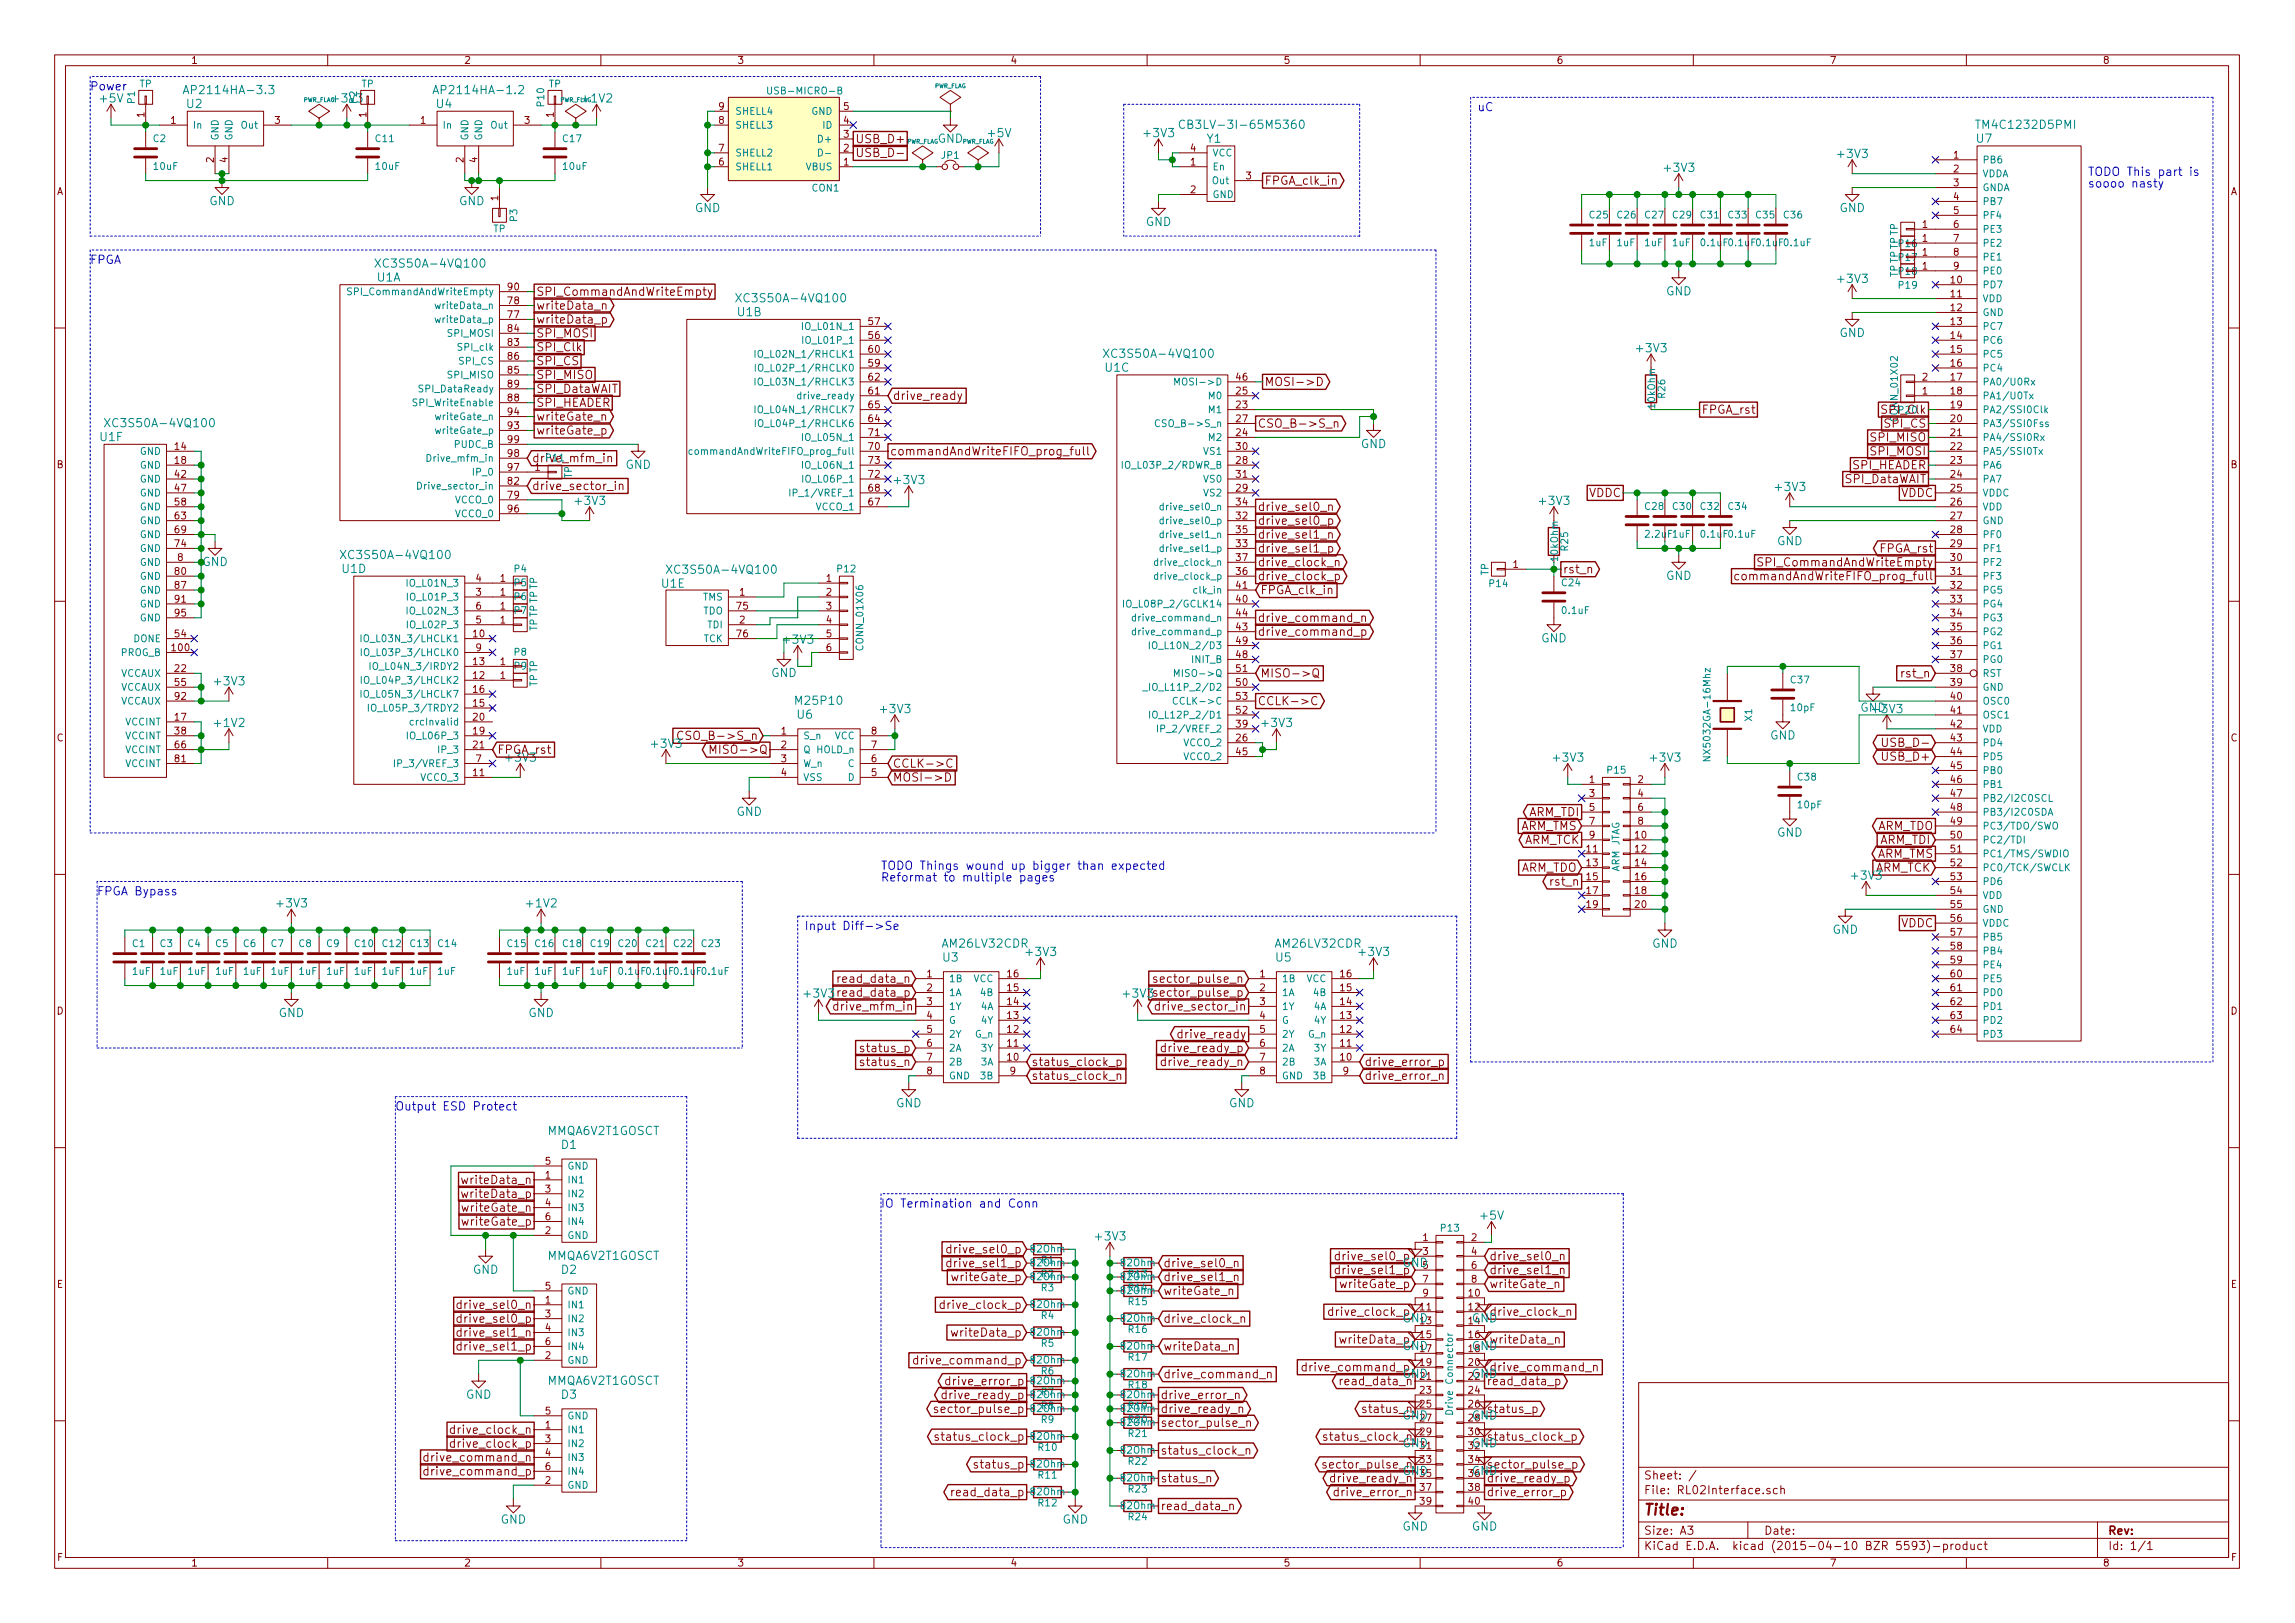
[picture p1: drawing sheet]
<svg xmlns="http://www.w3.org/2000/svg" width="420mm" height="297mm" viewBox="0 0 420 297" stroke-linecap="round" stroke-linejoin="round" font-family="sans-serif">
<defs><g id="words">
<text font-size="2.8" fill="#840000" x="301" y="277.3">Title:</text>
<g font-size="2.1" fill="#0000c2">
<text x="16.5" y="16.5">Power</text>
<text x="270.5" y="20.4">uC</text>
<text x="382.3" y="32.2">TODO This part is</text>
<text x="382.3" y="34.3">soooo nasty</text>
<text x="16.5" y="48.3">FPGA</text>
<text x="161.3" y="159.2">TODO Things wound up bigger than expected</text>
<text x="161.3" y="161.3">Reformat to multiple pages</text>
<text x="17.8" y="163.9">FPGA Bypass</text>
<text x="147.3" y="170.2">Input Diff-&gt;Se</text>
<text x="72.4" y="203.2">Output ESD Protect</text>
<text x="161.3" y="221">IO Termination and Conn</text>
</g>
<g font-size="2.1" fill="#008484">
<text x="34.7" y="17.2">AP2114HA-3.3</text>
<text x="80.4" y="17.2">AP2114HA-1.2</text>
<text x="18.4" y="18.8">+5V</text>
<text x="34.2" y="19.8">U2</text>
<text x="61" y="18.8">+3V3</text>
<text x="79.9" y="19.8">U4</text>
<text x="106.7" y="18.8">+1V2</text>
<text x="217.8" y="23.6">CB3LV-3I-65M5360</text>
<text x="362.4" y="23.6">TM4C1232D5PMI</text>
<text x="171.6" y="26.1">GND</text>
<text x="181" y="25.1">+5V</text>
<text x="209.6" y="25.1">+3V3</text>
<text x="221" y="26.1">Y1</text>
<text x="336.6" y="28.9">+3V3</text>
<text x="361.9" y="26.1">U7</text>
<text x="304.9" y="31.5">+3V3</text>
<text x="38.3" y="37.6">GND</text>
<text x="84" y="37.6">GND</text>
<text x="127.2" y="38.8">GND</text>
<text x="209.7" y="41.4">GND</text>
<text x="336.7" y="38.8">GND</text>
<text x="69" y="51.5">U1A</text>
<text x="69.8" y="49">XC3S50A-4VQ100</text>
<text x="336.6" y="51.8">+3V3</text>
<text x="135.1" y="57.9">U1B</text>
<text x="135.8" y="55.3">XC3S50A-4VQ100</text>
<text x="305" y="54.1">GND</text>
<text x="203.1" y="65.5">XC3S50A-4VQ100</text>
<text x="299.8" y="64.5">+3V3</text>
<text x="336.7" y="61.7">GND</text>
<text x="202.4" y="68">U1C</text>
<text x="18.3" y="80.7">U1F</text>
<text x="20.2" y="78.2">XC3S50A-4VQ100</text>
<text x="249.1" y="82">GND</text>
<text x="114.5" y="85.8">GND</text>
<text x="163.9" y="88.6">+3V3</text>
<text x="325.2" y="89.9">+3V3</text>
<text x="105.5" y="92.4">+3V3</text>
<text x="282" y="92.4">+3V3</text>
<text x="325.3" y="99.8">GND</text>
<text x="37" y="103.6">GND</text>
<text x="62.7" y="104.9">U1D</text>
<text x="63.4" y="102.3">XC3S50A-4VQ100</text>
<text x="121.1" y="107.6">U1E</text>
<text x="123.1" y="105">XC3S50A-4VQ100</text>
<text x="305" y="106.1">GND</text>
<text x="143.6" y="117.8">+3V3</text>
<text x="282.1" y="117.6">GND</text>
<text x="39.4" y="125.4">+3V3</text>
<text x="141.1" y="123.9">GND</text>
<text x="145.9" y="129">M25P10</text>
<text x="146" y="131.5">U6</text>
<text x="161.3" y="130.5">+3V3</text>
<text x="340.5" y="130.3">GND</text>
<text x="39.4" y="133.1">+1V2</text>
<text x="119.4" y="136.9">+3V3</text>
<text x="231.2" y="133.1">+3V3</text>
<text x="324" y="135.3">GND</text>
<text x="284.5" y="139.4">+3V3</text>
<text x="302.3" y="139.4">+3V3</text>
<text x="134.8" y="149.3">GND</text>
<text x="325.3" y="153.1">GND</text>
<text x="339.1" y="161">+3V3</text>
<text x="50.9" y="166.1">+3V3</text>
<text x="96.6" y="166.1">+1V2</text>
<text x="172.7" y="173.4">AM26LV32CDR</text>
<text x="233.6" y="173.4">AM26LV32CDR</text>
<text x="302.4" y="173.4">GND</text>
<text x="335.5" y="170.9">GND</text>
<text x="172.6" y="176">U3</text>
<text x="188" y="175">+3V3</text>
<text x="233.6" y="176">U5</text>
<text x="249" y="175">+3V3</text>
<text x="147.4" y="182.6">+3V3</text>
<text x="205.8" y="182.6">+3V3 sector_pulse_p</text>
<text x="51" y="186.1">GND</text>
<text x="96.7" y="186.1">GND</text>
<text x="164" y="202.7">GND</text>
<text x="225" y="202.7">GND</text>
<text x="100.2" y="207.7">MMQA6V2T1GOSCT</text>
<text x="102.8" y="210.3">D1</text>
<text x="200.7" y="227">+3V3</text>
<text x="271.1" y="223.2">+5V</text>
<text x="86.5" y="233.1">GND</text>
<text x="100.2" y="230.6">MMQA6V2T1GOSCT</text>
<text x="102.8" y="233.1">D2</text>
<text x="256.7" y="231.9">GND</text>
<text x="256.7" y="242">GND</text>
<text x="269.4" y="242">GND</text>
<text x="256.7" y="247.1">GND</text>
<text x="269.4" y="247.1">GND</text>
<text x="85.3" y="256">GND</text>
<text x="100.2" y="253.5">MMQA6V2T1GOSCT</text>
<text x="102.8" y="256">D3</text>
<text x="256.7" y="252.2">GND</text>
<text x="269.4" y="252.2">GND</text>
<text x="256.7" y="259.8">GND</text>
<text x="269.4" y="259.8">GND</text>
<text x="256.7" y="264.9">GND</text>
<text x="256.7" y="270">GND</text>
<text x="269.4" y="264.9">GND</text>
<text x="269.4" y="270">GND</text>
<text x="91.6" y="278.9">GND</text>
<text x="194.5" y="278.9">GND</text>
<text x="256.7" y="280.1">GND</text>
<text x="269.4" y="280.1">GND</text>
</g>
<g font-size="2.1" fill="#840000">
<text x="156.6" y="26.2">USB_D+</text>
<text x="156.6" y="28.7">USB_D-</text>
<text x="231.5" y="33.8">FPGA_clk_in</text>
<text x="98.2" y="54.1">SPI_CommandAndWriteEmpty</text>
<text x="98.2" y="56.7">writeData_n</text>
<text x="98.2" y="59.2">writeData_p</text>
<text x="98.2" y="61.8">SPI_MOSI</text>
<text x="98.2" y="64.3">SPI_Clk</text>
<text x="98.2" y="66.8">SPI_CS</text>
<text x="98.2" y="69.4">SPI_MISO</text>
<text x="98.2" y="71.9">SPI_DataWAIT</text>
<text x="231.5" y="70.6">MOSI-&gt;D</text>
<text x="98.2" y="74.5">SPI_HEADER</text>
<text x="98.2" y="77">writeGate_n</text>
<text x="163.5" y="73.2">drive_ready</text>
<text x="311.6" y="75.7">FPGA_rst</text>
<text x="344.8" y="75.7">SPI_Clk</text>
<text x="98.2" y="79.5">writeGate_p</text>
<text x="163" y="83.3">commandAndWriteFIFO_prog_full</text>
<text x="230.3" y="78.3">CSO_B-&gt;S_n</text>
<text x="342.6" y="83.3">SPI_MOSI</text>
<text x="342.6" y="80.8">SPI_MISO</text>
<text x="345.1" y="78.3">SPI_CS</text>
<text x="97.4" y="84.6">drive_mfm_in</text>
<text x="97.4" y="89.7">drive_sector_in</text>
<text x="338" y="88.4">SPI_DataWAIT</text>
<text x="339.1" y="85.9">SPI_HEADER</text>
<text x="230.3" y="93.5">drive_sel0_n</text>
<text x="290.8" y="91">VDDC</text>
<text x="347.9" y="91">VDDC</text>
<text x="230.3" y="96">drive_sel0_p</text>
<text x="230.3" y="98.6">drive_sel1_n</text>
<text x="230.3" y="101.1">drive_sel1_p</text>
<text x="344.1" y="101.1">FPGA_rst</text>
<text x="230.3" y="103.7">drive_clock_n</text>
<text x="230.3" y="106.2">drive_clock_p</text>
<text x="286.2" y="104.9">rst_n</text>
<text x="319.4" y="106.2">commandAndWriteFIFO_prog_full</text>
<text x="323" y="103.7">SPI_CommandAndWriteEmpty</text>
<text x="230.3" y="113.8">drive_command_n</text>
<text x="230.8" y="108.7">FPGA_clk_in</text>
<text x="230.3" y="116.4">drive_command_p</text>
<text x="230.8" y="124">MISO-&gt;Q</text>
<text x="348.2" y="124">rst_n</text>
<text x="230.3" y="129.1">CCLK-&gt;C</text>
<text x="91.1" y="138">FPGA_rst</text>
<text x="125.6" y="135.4">CSO_B-&gt;S_n</text>
<text x="131.5" y="138">MISO-&gt;Q</text>
<text x="345.5" y="136.7">USB_D-</text>
<text x="92.8" y="139.4">+3V3</text>
<text x="163.5" y="143">MOSI-&gt;D</text>
<text x="163.5" y="140.5">CCLK-&gt;C</text>
<text x="345" y="139.2">USB_D+</text>
<text x="279.7" y="149.4">ARM_TDI</text>
<text x="278.2" y="151.9">ARM_TMS</text>
<text x="278.8" y="154.5">ARM_TCK</text>
<text x="343.4" y="151.9">ARM_TDO</text>
<text x="344" y="154.5">ARM_TDI</text>
<text x="278.2" y="159.5">ARM_TDO</text>
<text x="343.1" y="159.5">ARM_TCK</text>
<text x="343.4" y="157">ARM_TMS</text>
<text x="284" y="162.1">rst_n</text>
<text x="347.9" y="169.7">VDDC</text>
<text x="154.2" y="179.9">read_data_n</text>
<text x="212.1" y="179.9">sector_pulse_n</text>
<text x="153.4" y="184.9">drive_mfm_in</text>
<text x="154.2" y="182.4">read_data_p</text>
<text x="212.5" y="184.9">drive_sector_in</text>
<text x="216.3" y="190">drive_ready</text>
<text x="158" y="195.1">status_n</text>
<text x="158" y="192.6">status_p</text>
<text x="188.9" y="197.6">status_clock_n</text>
<text x="188.9" y="195.1">status_clock_p</text>
<text x="213.3" y="195.1">drive_ready_n</text>
<text x="213.3" y="192.6">drive_ready_p</text>
<text x="249.8" y="197.6">drive_error_n</text>
<text x="249.8" y="195.1">drive_error_p</text>
<text x="85.2" y="221.8">writeGate_n</text>
<text x="85.3" y="216.7">writeData_n</text>
<text x="85.3" y="219.2">writeData_p</text>
<text x="85.2" y="224.3">writeGate_p</text>
<text x="174.2" y="229.4">drive_sel0_p</text>
<text x="174.2" y="231.9">drive_sel1_p</text>
<text x="213" y="231.9">drive_sel0_n</text>
<text x="245.3" y="230.7">drive_sel0_p</text>
<text x="245.3" y="233.2">drive_sel1_p</text>
<text x="272.7" y="230.7">drive_sel0_n</text>
<text x="272.7" y="233.2">drive_sel1_n</text>
<text x="84.5" y="239.6">drive_sel0_n</text>
<text x="172.9" y="239.6">drive_clock_p</text>
<text x="174.9" y="234.5">writeGate_p</text>
<text x="213" y="234.5">drive_sel1_n</text>
<text x="213" y="237">writeGate_n</text>
<text x="246" y="235.7">writeGate_p</text>
<text x="272.7" y="235.7">writeGate_n</text>
<text x="84.5" y="242.1">drive_sel0_p</text>
<text x="84.5" y="244.6">drive_sel1_n</text>
<text x="175" y="244.6">writeData_p</text>
<text x="213" y="242.1">drive_clock_n</text>
<text x="244" y="240.8">drive_clock_p</text>
<text x="246.1" y="245.9">writeData_p</text>
<text x="272.7" y="240.8">drive_clock_n</text>
<text x="272.7" y="245.9">writeData_n</text>
<text x="84.5" y="247.2">drive_sel1_p</text>
<text x="168.3" y="249.7">drive_command_p</text>
<text x="213" y="247.2">writeData_n</text>
<text x="239.4" y="251">drive_command_p</text>
<text x="272.7" y="251">drive_command_n</text>
<text x="173.2" y="256.1">drive_ready_p</text>
<text x="173.9" y="253.5">drive_error_p</text>
<text x="212.5" y="256.1">drive_error_n</text>
<text x="213" y="252.3">drive_command_n</text>
<text x="246.2" y="253.5">read_data_n</text>
<text x="272.2" y="253.5">read_data_p</text>
<text x="83.2" y="262.4">drive_clock_n</text>
<text x="172" y="258.6">sector_pulse_p</text>
<text x="172.2" y="263.7">status_clock_p</text>
<text x="212.5" y="261.1">sector_pulse_n</text>
<text x="212.5" y="258.6">drive_ready_n</text>
<text x="243.3" y="263.7">status_clock_n</text>
<text x="249.9" y="258.6">status_n</text>
<text x="272.2" y="263.7">status_clock_p</text>
<text x="272.2" y="258.6">status_p</text>
<text x="78.6" y="267.5">drive_command_n</text>
<text x="83.2" y="265">drive_clock_p</text>
<text x="178.8" y="268.8">status_p</text>
<text x="212.5" y="266.2">status_clock_n</text>
<text x="243.1" y="268.8">sector_pulse_n</text>
<text x="272.2" y="268.8">sector_pulse_p</text>
<text x="78.6" y="270">drive_command_p</text>
<text x="175.1" y="273.8">read_data_p</text>
<text x="212.5" y="271.3">status_n</text>
<text x="244.3" y="271.3">drive_ready_n</text>
<text x="245" y="273.8">drive_error_n</text>
<text x="272.2" y="273.8">drive_error_p</text>
<text x="272.2" y="271.3">drive_ready_p</text>
<text x="301" y="273.5">File: RL02Interface.sch</text>
<text x="301" y="270.8">Sheet: /</text>
<text x="212.5" y="276.4">read_data_n</text>
<text x="301" y="280.9">Size: A3</text>
<text x="323" y="280.9">Date:</text>
<text x="386" y="280.9">Rev:</text>
<text x="301" y="283.7">KiCad E.D.A. kicad (2015-04-10 BZR 5593)-product</text>
<text x="386" y="283.7">Id: 1/1</text>
</g>
<g font-size="1.8" fill="#840000">
<text x="35" y="11.7">1</text>
<text x="85" y="11.7">2</text>
<text x="135" y="11.7">3</text>
<text x="185" y="11.7">4</text>
<text x="235" y="11.7">5</text>
<text x="285" y="11.7">6</text>
<text x="335" y="11.7">7</text>
<text x="385" y="11.7">8</text>
<text x="26.4" y="21.5" transform="rotate(-90 26.4 21.5)">1</text>
<text x="31.3" y="22.6">1</text>
<text x="50.3" y="22.6">3</text>
<text x="67.1" y="21.5" transform="rotate(-90 67.1 21.5)">1</text>
<text x="77" y="22.6">1</text>
<text x="96" y="22.6">3</text>
<text x="101.3" y="21.5" transform="rotate(-90 101.3 21.5)">1</text>
<text x="131.6" y="22.6">8</text>
<text x="131.6" y="20.1">9</text>
<text x="154.5" y="22.6">4</text>
<text x="154.5" y="20.1">5</text>
<text x="39.1" y="29.7" transform="rotate(-90 39.1 29.7)">2</text>
<text x="41.7" y="29.7" transform="rotate(-90 41.7 29.7)">4</text>
<text x="84.8" y="29.7" transform="rotate(-90 84.8 29.7)">2</text>
<text x="87.4" y="29.7" transform="rotate(-90 87.4 29.7)">4</text>
<text x="131.6" y="27.7">7</text>
<text x="154.5" y="27.7">2</text>
<text x="154.5" y="25.2">3</text>
<text x="218" y="27.7">4</text>
<text x="357.7" y="29">1</text>
<text x="10.4" y="35.7">A</text>
<text x="131.6" y="30.3">6</text>
<text x="154.5" y="30.3">1</text>
<text x="218" y="30.3">1</text>
<text x="218" y="35.3">2</text>
<text x="228.1" y="32.8">3</text>
<text x="357.7" y="31.5">2</text>
<text x="357.7" y="34.1">3</text>
<text x="408.4" y="35.7">A</text>
<text x="91.2" y="36.7" transform="rotate(-90 91.2 36.7)">1</text>
<text x="351.9" y="41.7">1</text>
<text x="357.7" y="36.6">4</text>
<text x="357.7" y="39.2">5</text>
<text x="357.7" y="41.7">6</text>
<text x="347.7" y="45.2">P16</text>
<text x="347.7" y="47.7">P17</text>
<text x="351.9" y="44.2">1</text>
<text x="351.9" y="46.8">1</text>
<text x="357.7" y="44.2">7</text>
<text x="357.7" y="46.8">8</text>
<text x="93" y="53.1">90</text>
<text x="347.7" y="50.3">P18</text>
<text x="351.9" y="49.3">1</text>
<text x="357.2" y="51.9">10</text>
<text x="357.7" y="49.3">9</text>
<text x="93" y="58.2">77</text>
<text x="93" y="55.7">78</text>
<text x="159.1" y="59.5">57</text>
<text x="357.2" y="54.4">11</text>
<text x="357.2" y="56.9">12</text>
<text x="357.2" y="59.5">13</text>
<text x="93" y="63.3">83</text>
<text x="93" y="60.7">84</text>
<text x="93" y="65.8">86</text>
<text x="159.1" y="64.6">60</text>
<text x="159.1" y="62">56</text>
<text x="357.2" y="62">14</text>
<text x="357.2" y="64.6">15</text>
<text x="93" y="68.4">85</text>
<text x="93" y="70.9">89</text>
<text x="159.1" y="69.6">62</text>
<text x="159.1" y="67.1">59</text>
<text x="226.4" y="69.6">46</text>
<text x="351.9" y="69.6">2</text>
<text x="357.2" y="67.1">16</text>
<text x="357.2" y="69.6">17</text>
<text x="93" y="76">94</text>
<text x="93" y="73.4">88</text>
<text x="159.1" y="72.2">61</text>
<text x="159.1" y="77.3">64</text>
<text x="159.1" y="74.7">65</text>
<text x="226.4" y="74.7">23</text>
<text x="226.4" y="72.2">25</text>
<text x="226.4" y="77.3">27</text>
<text x="347.7" y="75.7">P20</text>
<text x="351.9" y="72.2">1</text>
<text x="357.2" y="77.3">20</text>
<text x="357.2" y="72.2">18</text>
<text x="357.2" y="74.7">19</text>
<text x="32.1" y="82.3">14</text>
<text x="93" y="78.5">93</text>
<text x="93" y="83.6">98</text>
<text x="93" y="81.1">99</text>
<text x="159.1" y="82.3">70</text>
<text x="159.1" y="79.8">71</text>
<text x="226.4" y="82.3">30</text>
<text x="226.4" y="79.8">24</text>
<text x="357.2" y="79.8">21</text>
<text x="357.2" y="82.3">22</text>
<text x="10.4" y="85.7">B</text>
<text x="32.1" y="87.4">42</text>
<text x="32.1" y="90">47</text>
<text x="32.1" y="84.9">18</text>
<text x="93" y="88.7">82</text>
<text x="93" y="86.1">97</text>
<text x="97.9" y="86.1">1</text>
<text x="159.1" y="87.4">72</text>
<text x="159.1" y="84.9">73</text>
<text x="159.1" y="90">68</text>
<text x="226.4" y="87.4">31</text>
<text x="226.4" y="84.9">28</text>
<text x="226.4" y="90">29</text>
<text x="357.2" y="84.9">23</text>
<text x="357.2" y="87.4">24</text>
<text x="357.2" y="90">25</text>
<text x="408.4" y="85.7">B</text>
<text x="32.1" y="95">63</text>
<text x="32.1" y="92.5">58</text>
<text x="93" y="93.8">96</text>
<text x="93" y="91.2">79</text>
<text x="159.1" y="92.5">67</text>
<text x="226.4" y="95">32</text>
<text x="226.4" y="92.5">34</text>
<text x="357.2" y="92.5">26</text>
<text x="357.2" y="95">27</text>
<text x="32.1" y="100.1">74</text>
<text x="32.1" y="97.6">69</text>
<text x="226.4" y="100.1">33</text>
<text x="226.4" y="97.6">35</text>
<text x="357.2" y="97.6">28</text>
<text x="357.2" y="100.1">29</text>
<text x="32.1" y="105.2">80</text>
<text x="32.1" y="107.7">87</text>
<text x="32.5" y="102.7">8</text>
<text x="87.1" y="106.5">4</text>
<text x="91.6" y="106.5">1</text>
<text x="151.3" y="106.5">1</text>
<text x="226.4" y="107.7">41</text>
<text x="226.4" y="105.2">36</text>
<text x="226.4" y="102.7">37</text>
<text x="277" y="103.9">1</text>
<text x="357.2" y="102.7">30</text>
<text x="357.2" y="105.2">31</text>
<text x="357.2" y="107.7">32</text>
<text x="32.1" y="110.3">91</text>
<text x="32.1" y="112.8">95</text>
<text x="87.1" y="109">3</text>
<text x="87.1" y="111.5">6</text>
<text x="91.6" y="109">1</text>
<text x="91.6" y="111.5">1</text>
<text x="134.9" y="111.5">75</text>
<text x="135.4" y="109">1</text>
<text x="151.3" y="109">2</text>
<text x="151.3" y="111.5">3</text>
<text x="226.4" y="110.3">40</text>
<text x="226.4" y="112.8">44</text>
<text x="357.2" y="110.3">33</text>
<text x="357.2" y="112.8">34</text>
<text x="31.5" y="119.2">100</text>
<text x="32.1" y="116.6">54</text>
<text x="86.7" y="116.6">10</text>
<text x="87.1" y="114.1">5</text>
<text x="87.1" y="119.2">9</text>
<text x="91.6" y="114.1">1</text>
<text x="134.9" y="116.6">76</text>
<text x="135.4" y="114.1">2</text>
<text x="151.3" y="114.1">4</text>
<text x="151.3" y="116.6">5</text>
<text x="151.3" y="119.2">6</text>
<text x="226.4" y="115.4">43</text>
<text x="226.4" y="117.9">49</text>
<text x="357.2" y="115.4">35</text>
<text x="357.2" y="117.9">36</text>
<text x="32.1" y="123">22</text>
<text x="32.1" y="125.5">55</text>
<text x="86.7" y="124.2">12</text>
<text x="86.7" y="121.7">13</text>
<text x="91.6" y="124.2">1</text>
<text x="91.6" y="121.7">1</text>
<text x="94.2" y="122.5">P9</text>
<text x="226.4" y="125.5">50</text>
<text x="226.4" y="123">51</text>
<text x="226.4" y="120.4">48</text>
<text x="357.2" y="120.4">37</text>
<text x="357.2" y="123">38</text>
<text x="357.2" y="125.5">39</text>
<text x="32.1" y="128.1">92</text>
<text x="32.1" y="131.9">17</text>
<text x="86.7" y="131.9">20</text>
<text x="86.7" y="129.3">15</text>
<text x="86.7" y="126.8">16</text>
<text x="226.4" y="130.6">52</text>
<text x="226.4" y="128.1">53</text>
<text x="357.2" y="128.1">40</text>
<text x="357.2" y="130.6">41</text>
<text x="10.4" y="135.7">C</text>
<text x="32.1" y="136.9">66</text>
<text x="32.1" y="134.4">38</text>
<text x="86.7" y="136.9">21</text>
<text x="86.7" y="134.4">19</text>
<text x="143" y="134.4">1</text>
<text x="143" y="136.9">2</text>
<text x="159.5" y="136.9">7</text>
<text x="159.5" y="134.4">8</text>
<text x="226.4" y="135.7">26</text>
<text x="226.4" y="133.1">39</text>
<text x="357.2" y="133.1">42</text>
<text x="357.2" y="135.7">43</text>
<text x="408.4" y="135.7">C</text>
<text x="32.1" y="139.5">81</text>
<text x="86.7" y="142">11</text>
<text x="87.1" y="139.5">7</text>
<text x="143" y="139.5">3</text>
<text x="143" y="142">4</text>
<text x="159.5" y="142">5</text>
<text x="159.5" y="139.5">6</text>
<text x="226.4" y="138.2">45</text>
<text x="291" y="143.3">1</text>
<text x="299.9" y="143.3">2</text>
<text x="357.2" y="138.2">44</text>
<text x="357.2" y="140.8">45</text>
<text x="357.2" y="143.3">46</text>
<text x="291" y="145.8">3</text>
<text x="291" y="148.4">5</text>
<text x="299.9" y="145.8">4</text>
<text x="299.9" y="148.4">6</text>
<text x="357.2" y="145.8">47</text>
<text x="357.2" y="148.4">48</text>
<text x="290.5" y="156">11</text>
<text x="291" y="150.9">7</text>
<text x="291" y="153.5">9</text>
<text x="299.4" y="153.5">10</text>
<text x="299.4" y="156">12</text>
<text x="299.9" y="150.9">8</text>
<text x="357.2" y="153.5">50</text>
<text x="357.2" y="156">51</text>
<text x="357.2" y="150.9">49</text>
<text x="290.5" y="158.5">13</text>
<text x="290.5" y="161.1">15</text>
<text x="299.4" y="158.5">14</text>
<text x="299.4" y="161.1">16</text>
<text x="357.2" y="158.5">52</text>
<text x="357.2" y="161.1">53</text>
<text x="290.5" y="163.6">17</text>
<text x="290.5" y="166.2">19</text>
<text x="299.4" y="166.2">20</text>
<text x="299.4" y="163.6">18</text>
<text x="357.2" y="163.6">54</text>
<text x="357.2" y="166.2">55</text>
<text x="357.2" y="168.7">56</text>
<text x="357.2" y="171.2">57</text>
<text x="357.2" y="173.8">58</text>
<text x="169.7" y="178.9">1</text>
<text x="184.5" y="178.9">16</text>
<text x="230.7" y="178.9">1</text>
<text x="245.4" y="178.9">16</text>
<text x="357.2" y="178.9">60</text>
<text x="357.2" y="176.3">59</text>
<text x="10.4" y="185.7">D</text>
<text x="169.7" y="181.4">2</text>
<text x="169.7" y="183.9">3</text>
<text x="184.5" y="183.9">14</text>
<text x="184.5" y="181.4">15</text>
<text x="230.7" y="181.4">2</text>
<text x="230.7" y="183.9">3</text>
<text x="245.4" y="183.9">14</text>
<text x="245.4" y="181.4">15</text>
<text x="357.2" y="181.4">61</text>
<text x="357.2" y="183.9">62</text>
<text x="408.4" y="185.7">D</text>
<text x="169.7" y="186.5">4</text>
<text x="169.7" y="189">5</text>
<text x="169.7" y="191.6">6</text>
<text x="184.5" y="191.6">11</text>
<text x="184.5" y="189">12</text>
<text x="184.5" y="186.5">13</text>
<text x="230.7" y="186.5">4</text>
<text x="230.7" y="189">5</text>
<text x="230.7" y="191.6">6</text>
<text x="245.4" y="191.6">11</text>
<text x="245.4" y="189">12</text>
<text x="245.4" y="186.5">13</text>
<text x="357.2" y="186.5">63</text>
<text x="357.2" y="189">64</text>
<text x="169.7" y="194.1">7</text>
<text x="169.7" y="196.6">8</text>
<text x="184.5" y="194.1">10</text>
<text x="184.9" y="196.6">9</text>
<text x="230.7" y="194.1">7</text>
<text x="230.7" y="196.6">8</text>
<text x="245.4" y="194.1">10</text>
<text x="245.9" y="196.6">9</text>
<text x="99.8" y="215.7">1</text>
<text x="99.8" y="213.1">5</text>
<text x="99.8" y="218.2">3</text>
<text x="99.8" y="220.8">4</text>
<text x="99.8" y="225.8">2</text>
<text x="99.8" y="223.3">6</text>
<text x="260.5" y="227.1">1</text>
<text x="269.4" y="227.1">2</text>
<text x="260.5" y="229.7">3</text>
<text x="260.5" y="232.2">5</text>
<text x="269.4" y="229.7">4</text>
<text x="269.4" y="232.2">6</text>
<text x="10.4" y="235.7">E</text>
<text x="99.8" y="238.5">1</text>
<text x="99.8" y="236">5</text>
<text x="260" y="239.8">11</text>
<text x="260.5" y="234.7">7</text>
<text x="260.5" y="237.3">9</text>
<text x="268.9" y="237.3">10</text>
<text x="268.9" y="239.8">12</text>
<text x="269.4" y="234.7">8</text>
<text x="408.4" y="235.7">E</text>
<text x="99.8" y="241.1">3</text>
<text x="99.8" y="243.6">4</text>
<text x="260" y="242.4">13</text>
<text x="260" y="244.9">15</text>
<text x="268.9" y="242.4">14</text>
<text x="268.9" y="244.9">16</text>
<text x="99.8" y="248.7">2</text>
<text x="99.8" y="246.2">6</text>
<text x="260" y="247.4">17</text>
<text x="260" y="250">19</text>
<text x="268.9" y="250">20</text>
<text x="268.9" y="247.4">18</text>
<text x="260" y="252.5">21</text>
<text x="260" y="255.1">23</text>
<text x="260" y="257.6">25</text>
<text x="268.9" y="252.5">22</text>
<text x="268.9" y="255.1">24</text>
<text x="268.9" y="257.6">26</text>
<text x="99.8" y="261.4">1</text>
<text x="99.8" y="263.9">3</text>
<text x="99.8" y="258.9">5</text>
<text x="260" y="260.1">27</text>
<text x="260" y="262.7">29</text>
<text x="268.9" y="262.7">30</text>
<text x="268.9" y="260.1">28</text>
<text x="99.8" y="266.5">4</text>
<text x="99.8" y="269">6</text>
<text x="260" y="265.2">31</text>
<text x="260" y="267.8">33</text>
<text x="268.9" y="265.2">32</text>
<text x="268.9" y="267.8">34</text>
<text x="99.8" y="271.6">2</text>
<text x="260" y="270.3">35</text>
<text x="260" y="272.8">37</text>
<text x="260" y="275.4">39</text>
<text x="268.9" y="275.4">40</text>
<text x="268.9" y="270.3">36</text>
<text x="268.9" y="272.8">38</text>
<text x="10.5" y="285.7">F</text>
<text x="35" y="286.7">1</text>
<text x="85" y="286.7">2</text>
<text x="135" y="286.7">3</text>
<text x="185" y="286.7">4</text>
<text x="235" y="286.7">5</text>
<text x="285" y="286.7">6</text>
<text x="335" y="286.7">7</text>
<text x="385" y="286.7">8</text>
<text x="408.5" y="285.7">F</text>
</g>
<g font-size="1.8" fill="#008484">
<text x="25.6" y="16">TP</text>
<text x="66.2" y="16">TP</text>
<text x="100.5" y="16">TP</text>
<text x="141.2" y="17.3">USB-MICRO-B</text>
<text x="24.7" y="18.9" transform="rotate(-90 24.7 18.9)">P1</text>
<text x="35.3" y="23.5">In</text>
<text x="44.2" y="23.5">Out</text>
<text x="65.3" y="18.9" transform="rotate(-90 65.3 18.9)">P2</text>
<text x="81" y="23.5">In</text>
<text x="89.9" y="23.5">Out</text>
<text x="99.6" y="19.4" transform="rotate(-90 99.6 19.4)">P10</text>
<text x="134.6" y="23.5">SHELL3</text>
<text x="134.6" y="21">SHELL4</text>
<text x="148.5" y="21">GND</text>
<text x="150.6" y="23.5">ID</text>
<text x="28.1" y="26">C2</text>
<text x="40" y="25.7" transform="rotate(-90 40 25.7)">GND</text>
<text x="42.5" y="25.7" transform="rotate(-90 42.5 25.7)">GND</text>
<text x="68.8" y="26">C11</text>
<text x="85.7" y="25.7" transform="rotate(-90 85.7 25.7)">GND</text>
<text x="88.3" y="25.7" transform="rotate(-90 88.3 25.7)">GND</text>
<text x="103.1" y="26">C17</text>
<text x="134.6" y="28.6">SHELL2</text>
<text x="150.1" y="26.1">D+</text>
<text x="172.4" y="29">JP1</text>
<text x="222" y="28.6">VCC</text>
<text x="363" y="29.9">PB6</text>
<text x="28.2" y="31.1">10uF</text>
<text x="68.9" y="31.1">10uF</text>
<text x="103.1" y="31.1">10uF</text>
<text x="134.6" y="31.2">SHELL1</text>
<text x="147.5" y="31.2">VBUS</text>
<text x="148.7" y="35">CON1</text>
<text x="222" y="31.2">En</text>
<text x="222" y="33.7">Out</text>
<text x="363" y="32.4">VDDA</text>
<text x="363" y="35">GNDA</text>
<text x="94.7" y="40.5" transform="rotate(-90 94.7 40.5)">P3</text>
<text x="222" y="36.2">GND</text>
<text x="291.1" y="40">C25</text>
<text x="296.1" y="40">C26</text>
<text x="301.2" y="40">C27</text>
<text x="306.3" y="40">C29</text>
<text x="311.4" y="40">C31</text>
<text x="316.5" y="40">C33</text>
<text x="321.5" y="40">C35</text>
<text x="326.6" y="40">C36</text>
<text x="363" y="37.5">PB7</text>
<text x="363" y="40">PF4</text>
<text x="90.3" y="42.5">TP</text>
<text x="291" y="45">1uF</text>
<text x="296.1" y="45">1uF</text>
<text x="301.1" y="45">1uF</text>
<text x="306.2" y="45">1uF</text>
<text x="311.5" y="45">0.1uF 0.1uF 0.1uF 0.1uF</text>
<text x="363" y="42.6">PE3</text>
<text x="363" y="45.1">PE2</text>
<text x="363" y="47.7">PE1</text>
<text x="347.4" y="50.7" transform="rotate(-90 347.4 50.7)">TPTPTPTP</text>
<text x="347.7" y="52.8">P19</text>
<text x="363" y="50.2">PE0</text>
<text x="363" y="52.7">PD7</text>
<text x="64.7" y="54">SPI_CommandAndWriteEmpty</text>
<text x="80.4" y="59.1">writeData_p</text>
<text x="80.4" y="56.6">writeData_n</text>
<text x="363" y="55.3">VDD</text>
<text x="363" y="57.8">GND</text>
<text x="82.1" y="61.6">SPI_MOSI</text>
<text x="84.1" y="64.2">SPI_clk</text>
<text x="139.6" y="65.4">IO_L02N_1/RHCLK1</text>
<text x="147.3" y="60.4">IO_L01N_1</text>
<text x="147.4" y="62.9">IO_L01P_1</text>
<text x="363" y="60.4">PC7</text>
<text x="363" y="62.9">PC6</text>
<text x="363" y="65.4">PC5</text>
<text x="77.4" y="71.8">SPI_DataReady</text>
<text x="82.1" y="69.3">SPI_MISO</text>
<text x="84.1" y="66.7">SPI_CS</text>
<text x="139.6" y="70.5">IO_L03N_1/RHCLK3</text>
<text x="139.8" y="68">IO_L02P_1/RHCLK0</text>
<text x="216.4" y="70.5">MOSI-&gt;D</text>
<text x="363" y="68">PC4</text>
<text x="363" y="70.5">PA0/U0Rx</text>
<text x="76.4" y="74.3">SPI_WriteEnable</text>
<text x="80.3" y="76.9">writeGate_n</text>
<text x="139.6" y="75.6">IO_L04N_1/RHCLK7</text>
<text x="146.5" y="73.1">drive_ready</text>
<text x="221.3" y="75.6">M1</text>
<text x="221.3" y="73.1">M0</text>
<text x="303" y="74.6" transform="rotate(-90 303 74.6)">10kOhm</text>
<text x="304.9" y="72.8" transform="rotate(-90 304.9 72.8)">R26</text>
<text x="347.4" y="76.8" transform="rotate(-90 347.4 76.8)">CONN_01X02</text>
<text x="363" y="73.1">PA1/U0Tx</text>
<text x="363" y="75.6">PA2/SSI0Clk</text>
<text x="25.5" y="83.2">GND</text>
<text x="80.3" y="79.4">writeGate_p</text>
<text x="83.2" y="82">PUDC_B</text>
<text x="127.7" y="83.2">commandAndWriteFIFO_prog_full</text>
<text x="139.8" y="78.1">IO_L04P_1/RHCLK6</text>
<text x="147.3" y="80.7">IO_L05N_1</text>
<text x="212.8" y="78.1">CSO_B-&gt;S_n</text>
<text x="220.4" y="83.2">VS1</text>
<text x="221.3" y="80.7">M2</text>
<text x="363" y="78.1">PA3/SSI0Fss</text>
<text x="363" y="80.7">PA4/SSI0Rx</text>
<text x="363" y="83.2">PA5/SSI0Tx</text>
<text x="25.5" y="88.3">GND</text>
<text x="25.5" y="85.8">GND</text>
<text x="77.2" y="89.6">Drive_sector_in</text>
<text x="78.7" y="84.5">Drive_mfm_in</text>
<text x="86.8" y="87">IP_0</text>
<text x="100" y="84.4">P11</text>
<text x="104.7" y="87.5" transform="rotate(-90 104.7 87.5)">TP</text>
<text x="147.3" y="85.8">IO_L06N_1</text>
<text x="147.4" y="88.3">IO_L06P_1</text>
<text x="206.5" y="85.8">IO_L03P_2/RDWR_B</text>
<text x="220.4" y="88.3">VS0</text>
<text x="363" y="85.8">PA6</text>
<text x="363" y="88.3">PA7</text>
<text x="25.5" y="95.9">GND</text>
<text x="25.5" y="90.8">GND</text>
<text x="25.5" y="93.4">GND</text>
<text x="83.3" y="94.7">VCCO_0</text>
<text x="83.3" y="92.1">VCCO_0</text>
<text x="145.6" y="90.8">IP_1/VREF_1</text>
<text x="149.4" y="93.4">VCCO_1</text>
<text x="213.1" y="95.9">drive_sel0_p</text>
<text x="213.1" y="93.4">drive_sel0_n</text>
<text x="220.4" y="90.8">VS2</text>
<text x="301.2" y="93.3">C28</text>
<text x="306.3" y="93.3">C30</text>
<text x="311.4" y="93.3">C32</text>
<text x="316.5" y="93.3">C34</text>
<text x="363" y="90.8">VDDC</text>
<text x="363" y="93.4">VDD</text>
<text x="363" y="95.9">GND</text>
<text x="25.5" y="101">GND</text>
<text x="25.5" y="98.5">GND</text>
<text x="213.1" y="101">drive_sel1_p</text>
<text x="213.1" y="98.5">drive_sel1_n</text>
<text x="287.1" y="100.7" transform="rotate(-90 287.1 100.7)">R25</text>
<text x="301.3" y="98.4">2.2uF 1uF</text>
<text x="311.5" y="98.4">0.1uF 0.1uF</text>
<text x="363" y="98.5">PF0</text>
<text x="363" y="101">PF1</text>
<text x="25.5" y="103.5">GND</text>
<text x="25.5" y="106.1">GND</text>
<text x="74.9" y="107.4">IO_L01N_3</text>
<text x="94.2" y="104.7">P4</text>
<text x="94.2" y="107.3">P5</text>
<text x="153.4" y="104.7">P12</text>
<text x="212" y="106.1">drive_clock_p</text>
<text x="212" y="103.5">drive_clock_n</text>
<text x="272.5" y="105.3" transform="rotate(-90 272.5 105.3)">TP</text>
<text x="272.7" y="107.4">P14</text>
<text x="285.2" y="102.6" transform="rotate(-90 285.2 102.6)">10kOhm</text>
<text x="286" y="107.3">C24</text>
<text x="363" y="103.5">PF2</text>
<text x="363" y="106.1">PF3</text>
<text x="25.5" y="111.2">GND</text>
<text x="25.5" y="113.7">GND</text>
<text x="25.5" y="108.6">GND</text>
<text x="74.9" y="112.4">IO_L02N_3</text>
<text x="75" y="109.9">IO_L01P_3</text>
<text x="94.2" y="109.8">P6</text>
<text x="94.2" y="112.4">P7</text>
<text x="128.6" y="109.9">TMS</text>
<text x="128.6" y="112.4">TDO</text>
<text x="207.3" y="111.2">IO_L08P_2/GCLK14</text>
<text x="208.2" y="113.7">drive_command_n</text>
<text x="218.8" y="108.6">clk_in</text>
<text x="286.1" y="112.4">0.1uF</text>
<text x="363" y="108.6">PG5</text>
<text x="363" y="111.2">PG4</text>
<text x="363" y="113.7">PG3</text>
<text x="24.4" y="117.5">DONE</text>
<text x="67.5" y="117.5">IO_L03N_3/LHCLK1</text>
<text x="75" y="115">IO_L02P_3</text>
<text x="94.2" y="120">P8</text>
<text x="98.3" y="115.5" transform="rotate(-90 98.3 115.5)">TPTPTPTP</text>
<text x="128.7" y="117.5">TCK</text>
<text x="129.5" y="115">TDI</text>
<text x="158" y="118.7" transform="rotate(-90 158 118.7)">CONN_01X06</text>
<text x="208.2" y="116.2">drive_command_p</text>
<text x="211.9" y="118.8">IO_L10N_2/D3</text>
<text x="363" y="116.2">PG2</text>
<text x="363" y="118.8">PG1</text>
<text x="22" y="123.9">VCCAUX</text>
<text x="22" y="120.1">PROG_B</text>
<text x="67.6" y="120.1">IO_L03P_3/LHCLK0</text>
<text x="67.6" y="125.1">IO_L04P_3/LHCLK2</text>
<text x="69.2" y="122.6">IO_L04N_3/IRDY2</text>
<text x="98.3" y="125.6" transform="rotate(-90 98.3 125.6)">TPTP</text>
<text x="216.3" y="123.9">MISO-&gt;Q</text>
<text x="218.2" y="121.3">INIT_B</text>
<text x="327.9" y="125.1">C37</text>
<text x="363" y="121.3">PG0</text>
<text x="363" y="123.9">RST</text>
<text x="22" y="128.9">VCCAUX</text>
<text x="22" y="126.4">VCCAUX</text>
<text x="67.5" y="127.7">IO_L05N_3/LHCLK7</text>
<text x="68.7" y="130.2">IO_L05P_3/TRDY2</text>
<text x="211" y="126.4">_IO_L11P_2/D2</text>
<text x="212" y="131.5">IO_L12P_2/D1</text>
<text x="216" y="128.9">CCLK-&gt;C</text>
<text x="320.8" y="131.9" transform="rotate(-90 320.8 131.9)">X1</text>
<text x="327.9" y="130.1">10pF</text>
<text x="363" y="128.9">OSC0</text>
<text x="363" y="131.5">OSC1</text>
<text x="363" y="126.4">GND</text>
<text x="22.9" y="137.8">VCCINT</text>
<text x="22.9" y="132.8">VCCINT</text>
<text x="22.9" y="135.3">VCCINT</text>
<text x="75" y="135.3">IO_L06P_3</text>
<text x="75.8" y="132.8">crcInvalid</text>
<text x="80.4" y="137.8">IP_3</text>
<text x="147.1" y="135.3">S_n</text>
<text x="147.1" y="137.8">Q HOLD_n</text>
<text x="152.7" y="135.3">VCC</text>
<text x="213" y="134">IP_2/VREF_2</text>
<text x="216.7" y="136.6">VCCO_2</text>
<text x="363" y="134">VDD</text>
<text x="363" y="136.6">PD4</text>
<text x="22.9" y="140.4">VCCINT</text>
<text x="73.3" y="140.4">IP_3/VREF_3</text>
<text x="77" y="142.9">VCCO_3</text>
<text x="147.1" y="140.4">W_n</text>
<text x="147.1" y="142.9">VSS</text>
<text x="155.2" y="142.9">D</text>
<text x="155.2" y="140.4">C</text>
<text x="216.7" y="139.1">VCCO_2</text>
<text x="294.3" y="141.6">P15</text>
<text x="313.1" y="138.4" transform="rotate(-90 313.1 138.4)">NX5032GA-16Mhz</text>
<text x="329.2" y="142.8">C38</text>
<text x="363" y="139.1">PD5</text>
<text x="363" y="141.6">PB0</text>
<text x="329.2" y="147.9">10pF</text>
<text x="363" y="144.2">PB1</text>
<text x="363" y="146.7">PB2/I2C0SCL</text>
<text x="363" y="149.3">PB3/I2C0SDA</text>
<text x="363" y="154.3">PC2/TDI</text>
<text x="363" y="151.8">PC3/TDO/SWO</text>
<text x="296.5" y="159.6" transform="rotate(-90 296.5 159.6)">ARM JTAG</text>
<text x="363" y="156.9">PC1/TMS/SWDIO</text>
<text x="363" y="159.4">PC0/TCK/SWCLK</text>
<text x="363" y="162">PD6</text>
<text x="363" y="164.5">VDD</text>
<text x="363" y="167">GND</text>
<text x="24.3" y="173.3">C1</text>
<text x="29.3" y="173.3">C3</text>
<text x="34.4" y="173.3">C4</text>
<text x="39.5" y="173.3">C5</text>
<text x="44.6" y="173.3">C6</text>
<text x="49.7" y="173.3">C7</text>
<text x="54.7" y="173.3">C8</text>
<text x="59.8" y="173.3">C9</text>
<text x="65" y="173.3">C10</text>
<text x="70.1" y="173.3">C12</text>
<text x="75.2" y="173.3">C13</text>
<text x="80.2" y="173.3">C14</text>
<text x="92.9" y="173.3">C15</text>
<text x="98" y="173.3">C16</text>
<text x="103.1" y="173.3">C18</text>
<text x="108.2" y="173.3">C19</text>
<text x="113.3" y="173.3">C20</text>
<text x="118.3" y="173.3">C21</text>
<text x="123.4" y="173.3">C22</text>
<text x="128.5" y="173.3">C23</text>
<text x="363" y="169.6">VDDC</text>
<text x="363" y="172.1">PB5</text>
<text x="24.3" y="178.4">1uF</text>
<text x="29.4" y="178.4">1uF</text>
<text x="34.4" y="178.4">1uF</text>
<text x="39.5" y="178.4">1uF</text>
<text x="44.6" y="178.4">1uF</text>
<text x="49.7" y="178.4">1uF</text>
<text x="54.8" y="178.4">1uF</text>
<text x="59.8" y="178.4">1uF</text>
<text x="64.9" y="178.4">1uF</text>
<text x="70" y="178.4">1uF</text>
<text x="75.1" y="178.4">1uF</text>
<text x="80.2" y="178.4">1uF</text>
<text x="92.9" y="178.4">1uF</text>
<text x="97.9" y="178.4">1uF</text>
<text x="103" y="178.4">1uF</text>
<text x="108.1" y="178.4">1uF</text>
<text x="113.4" y="178.4">0.1uF 0.1uF 0.1uF 0.1uF</text>
<text x="173.7" y="179.7">1B</text>
<text x="178.1" y="179.7">VCC</text>
<text x="234.7" y="179.7">1B</text>
<text x="239.1" y="179.7">VCC</text>
<text x="363" y="179.7">PE5</text>
<text x="363" y="174.7">PB4</text>
<text x="363" y="177.2">PE4</text>
<text x="173.7" y="182.3">1A</text>
<text x="173.7" y="184.8">1Y</text>
<text x="179.6" y="184.8">4A</text>
<text x="179.6" y="182.3">4B</text>
<text x="234.7" y="182.3">1A</text>
<text x="234.7" y="184.8">1Y</text>
<text x="240.6" y="184.8">4A</text>
<text x="240.6" y="182.3">4B</text>
<text x="363" y="182.3">PD0</text>
<text x="363" y="184.8">PD1</text>
<text x="173.7" y="187.4">G</text>
<text x="173.7" y="189.9">2Y</text>
<text x="178.4" y="189.9">G_n</text>
<text x="179.7" y="187.4">4Y</text>
<text x="234.7" y="187.4">G</text>
<text x="234.7" y="189.9">2Y</text>
<text x="239.4" y="189.9">G_n</text>
<text x="240.7" y="187.4">4Y</text>
<text x="363" y="187.4">PD2</text>
<text x="363" y="189.9">PD3</text>
<text x="173.7" y="192.4">2A</text>
<text x="173.7" y="195">2B</text>
<text x="173.7" y="197.5">GND</text>
<text x="179.6" y="197.5">3B</text>
<text x="179.6" y="195">3A</text>
<text x="179.7" y="192.4">3Y</text>
<text x="234.7" y="192.4">2A</text>
<text x="234.7" y="195">2B</text>
<text x="234.7" y="197.5">GND</text>
<text x="240.6" y="197.5">3B</text>
<text x="240.6" y="195">3A</text>
<text x="240.7" y="192.4">3Y</text>
<text x="103.9" y="214">GND</text>
<text x="103.9" y="216.6">IN1</text>
<text x="103.9" y="219.1">IN2</text>
<text x="103.9" y="221.7">IN3</text>
<text x="103.9" y="226.7">GND</text>
<text x="103.9" y="224.2">IN4</text>
<text x="263.9" y="225.4">P13</text>
<text x="188.8" y="229.2">82Ohm</text>
<text x="188.8" y="231.7">82Ohm</text>
<text x="190.7" y="231.2">R1</text>
<text x="190.7" y="233.8">R2</text>
<text x="205.3" y="231.7">82Ohm</text>
<text x="206.7" y="233.8">R13</text>
<text x="103.9" y="239.4">IN1</text>
<text x="103.9" y="236.9">GND</text>
<text x="188.8" y="234.3">82Ohm</text>
<text x="188.8" y="239.4">82Ohm</text>
<text x="190.7" y="236.3">R3</text>
<text x="205.3" y="236.8">82Ohm</text>
<text x="205.3" y="234.3">82Ohm</text>
<text x="206.7" y="238.8">R15</text>
<text x="206.7" y="236.3">R14</text>
<text x="103.9" y="242">IN2</text>
<text x="103.9" y="244.5">IN3</text>
<text x="188.8" y="244.4">82Ohm</text>
<text x="190.7" y="241.4">R4</text>
<text x="205.3" y="241.9">82Ohm</text>
<text x="206.7" y="243.9">R16</text>
<text x="103.9" y="249.6">GND</text>
<text x="103.9" y="247.1">IN4</text>
<text x="188.8" y="249.5">82Ohm</text>
<text x="190.7" y="246.5">R5</text>
<text x="190.7" y="251.5">R6</text>
<text x="205.3" y="247">82Ohm</text>
<text x="206.7" y="249">R17</text>
<text x="188.8" y="253.3">82Ohm</text>
<text x="188.8" y="255.9">82Ohm</text>
<text x="190.7" y="255.4">R7</text>
<text x="190.7" y="257.9">R8</text>
<text x="205.3" y="255.9">82Ohm</text>
<text x="205.3" y="252.1">82Ohm</text>
<text x="206.7" y="257.9">R19</text>
<text x="206.7" y="254.1">R18</text>
<text x="103.9" y="262.3">IN1</text>
<text x="103.9" y="259.8">GND</text>
<text x="188.8" y="258.4">82Ohm</text>
<text x="188.8" y="263.5">82Ohm</text>
<text x="190.7" y="260.4">R9</text>
<text x="205.3" y="260.9">82Ohm</text>
<text x="205.3" y="258.4">82Ohm</text>
<text x="206.7" y="263">R21</text>
<text x="206.7" y="260.4">R20</text>
<text x="266" y="258.4" transform="rotate(-90 266 258.4)">Drive Connector</text>
<text x="103.9" y="264.8">IN2</text>
<text x="103.9" y="267.4">IN3</text>
<text x="103.9" y="269.9">IN4</text>
<text x="188.8" y="268.6">82Ohm</text>
<text x="190.1" y="265.5">R10</text>
<text x="205.3" y="266">82Ohm</text>
<text x="206.7" y="268.1">R22</text>
<text x="103.9" y="272.5">GND</text>
<text x="188.8" y="273.6">82Ohm</text>
<text x="190.1" y="270.6">R11</text>
<text x="190.1" y="275.7">R12</text>
<text x="205.3" y="271.1">82Ohm</text>
<text x="206.7" y="273.1">R23</text>
<text x="205.3" y="276.2">82Ohm</text>
<text x="206.7" y="278.2">R24</text>
</g>
<g font-size="1.1" fill="#008484">
<text x="171" y="16.1">PWR_FLAG</text>
<text x="55.4" y="18.7">PWR_FLAG</text>
<text x="102.4" y="18.7">PWR_FLAG</text>
<text x="165.9" y="26.3">PWR_FLAG</text>
<text x="176.1" y="26.3">PWR_FLAG</text>
</g>
</g></defs>
<g fill="none" stroke="#840000" stroke-width=".18">
<path d="M10 10h400v277h-400zM12 12h396v273.1h-396zM20.3 19.1l-.7 1.3M20.3 19.1v2.5M20.3 19.1l.8 1.3M25.4 16.5h2.5v2.6h-2.5zM26.5 17.6h.3v1.5h-.3zM26.7 19.1v3.8M60 10v2M63.5 19.1l-.8 1.3M63.5 19.1v2.5M63.5 19.1l.8 1.3"/>
<path d="M66 16.5h2.6v2.6h-2.6zM67.2 17.6h.2v1.5h-.2zM67.3 19.1v3.8M100.3 16.5h2.6v2.6h-2.6zM101.5 17.6h.2v1.5h-.2zM101.6 19.1v3.8M109.2 19.1l-.7 1.3M109.2 19.1v2.5M109.2 19.1l.8 1.3M110 10v2M133.3 17.8h20.4v15.3h-20.4zM160 10v2"/>
<path d="M174 19.1l1.9-1.3-1.9-1.3-1.9 1.3 1.9 1.3v1.3M210 10v2M260 10v2M310 10v2M360 10v2M26.7 24.2v2.8M26.7 29v2.8M29.2 22.9h5.1M34.3 20.4h14v6.3h-14zM39.4 26.7v5.1M40.6 33.1v1.2h1.3l-1.3 1.3-1.2-1.3h1.2M41.9 26.7v5.1"/>
<path d="M48.3 22.9h5M58.4 22.9h.1M58.4 21.6l1.9-1.2-1.9-1.3-1.9 1.3 1.9 1.2v1.3M67.3 24.2v2.8M67.3 29v2.8M74.9 22.9h5.1M80 20.4h14v6.3h-14zM85.1 26.7v5.1M86.4 33.1v1.2h1.2l-1.2 1.3-1.3-1.3h1.3M87.6 26.7v5.1M90.2 38.1h2.5v2.6h-2.5zM91.3 38.1h.3v1.6h-.3z"/>
<path d="M91.4 34.3v3.8M94 22.9h5.1M101.6 24.2v2.8M101.6 29v2.8M105.4 22.9h.1M105.4 21.6l1.9-1.2-1.9-1.3-1.9 1.3 1.9 1.2v1.3M129.5 34.3v1.3h1.3l-1.3 1.3-1.2-1.3h1.2M130.8 22.9h2.5M130.8 30.5h2.5M130.8 28h2.5M130.8 20.4h2.5M153.7 22.9h2.5"/>
<path d="M153.7 30.5h2.5M153.7 28h2.5M153.7 25.4h2.5M153.7 20.4h2.5M164.2 28.1h1.2M168.9 30.5h.1M168.9 29.2l1.9-1.2-1.9-1.3-1.9 1.3 1.9 1.2v1.3M171.4 30.5h1.1M173 29.8a1.41 1.41 0 0 1 2 0M174 21.6v1.3h1.3l-1.3 1.3-1.3-1.3h1.3M174 20.4h.1M175.5 30.5h1"/>
<path d="M179.1 30.5h.1M179.1 29.2l1.9-1.2-1.9-1.3-1.9 1.3 1.9 1.2v1.3M182.9 25.4l-.8 1.3M182.9 25.4v2.6M182.9 25.4l.7 1.3M212.1 36.9v1.2h1.3l-1.3 1.3-1.3-1.3h1.3M212.1 25.4l-.8 1.3M212.1 25.4v2.6M212.1 25.4l.8 1.3M215.9 30.5h5.1M215.9 28h5.1M215.9 35.6h5.1"/>
<path d="M221 26.7h5.1v10.2h-5.1zM226.1 33.1h5M243.9 32.9l.1-.1a.36 .36 0 0 1 .6 .2v.7M289.6 38.1v2.8M294.6 38.1v2.8M299.7 38.1v2.8M304.8 38.1v2.8M307.3 31.8l-.7 1.3M307.3 31.8v2.5M307.3 31.8l.8 1.3M309.9 38.1v2.8M315 38.1v2.8"/>
<path d="M320 38.1v2.8M325.1 38.1v2.8M339.1 34.3v1.3h1.3l-1.3 1.3-1.3-1.3h1.3M339.1 29.2l-.8 1.3M339.1 29.2v2.6M339.1 29.2l.8 1.3M354.3 29.2h7.6M354.3 31.8h7.6M354.3 34.3h7.6M354.3 36.9h7.6M354.3 39.4h7.6M361.9 26.7h19.1v163.8h-19.1z"/>
<path d="M62.2 52.1h29.2v43.2h-29.2zM91.4 53.4h5.1M91.4 58.5h5.1M91.4 55.9h5.1M110.3 55.7h.1a.36 .36 0 0 1 .5 .1v.8M110.3 58.2l.4-.1 .3 .3v.5l-.1 .2h-.6M110.3 55.6v1M110.3 58.1v1.6M125.7 58.5h31.8v35.5h-31.8zM127.5 53.1l.5-.1 .3 .4v.4l-.2 .2h-.6M128.7 53h.6M128.9 52.5v1.4l.4 .2"/>
<path d="M129.6 53l.4 1.1M130.4 53l-.6 1.4-.2 .2M157.5 59.7h5.1M289.6 43v2.8M294.6 43v2.8M299.7 43v2.8M304.8 43v2.8M307.3 49.6v1.2h1.3l-1.3 1.3-1.2-1.3h1.2M309.9 43v2.8M315 43v2.8M320 43v2.8M325.1 43v2.8"/>
<path d="M339.1 57.2v1.3h1.3l-1.3 1.2-1.3-1.2h1.3M339.1 52.1v2.5M339.1 52.1l-.8 1.3M339.1 52.1l.8 1.3M348 40.7h2.5v2.5h-2.5zM348 43.2h2.5v2.6h-2.5zM348 45.8h2.5v2.5h-2.5zM348 48.3h2.5v2.5h-2.5zM349 41.8h1.5v.3h-1.5zM350.5 41.9h11.4M350.5 44.5h11.4M350.5 47h11.4"/>
<path d="M350.5 49.6h11.4M354.3 59.7h7.6M354.3 52.1h7.6M354.3 54.6h7.6M354.3 57.2h7.6M10 60h2M91.4 63.5h5.1M91.4 78.8h5.1M91.4 61h5.1M91.4 76.2h5.1M91.4 68.6h5.1M91.4 66.1h5.1"/>
<path d="M91.4 73.7h5.1M91.4 71.2h5.1M110.2 76.1l.1-.1a.36 .36 0 0 1 .6 .1v.8M110.2 78.5l.4-.1 .3 .4v.4l-.1 .2h-.6M157.5 64.8h5.1M157.5 72.4h5.1M157.5 69.9h5.1M157.5 77.5h5.1M157.5 75h5.1M157.5 62.3h5.1M157.5 67.3h5.1M175.4 72.1l.3 1"/>
<path d="M176.1 72.1l-.5 1.4-.2 .1M204.5 68.6h20.3v71.1h-20.3zM224.8 72.4h5.1M224.8 69.9h5.1M224.8 77.5h5.1M224.8 75h5.1M241.2 69a.77 .77 0 0 1 .9 .8 .77 .77 0 0 1-.9 .8zM242.7 78.3h1.2M244.3 77.3a.36 .36 0 0 1 .6 .1v.8M244.3 77.2v1M251.5 77.5v1.3h1.2l-1.2 1.2-1.3-1.2h1.3M302.3 64.8l-.8 1.3"/>
<path d="M302.3 64.8v3.8M302.3 64.8l.7 1.3M348 68.6h2.5v5.1h-2.5zM349 69.8h1.5v.2h-1.5zM349 72.3h1.5v.3h-1.5zM350.5 72.4h11.4M350.5 69.9h11.4M354.3 64.8h7.6M354.3 77.5h7.6M354.3 75h7.6M354.3 62.3h7.6M354.3 67.3h7.6"/>
<path d="M408 60h2M19 81.3h11.5v61h-11.5zM30.5 82.6h5.1M30.5 87.7h5.1M30.5 85.1h5.1M30.5 92.7h5.1M30.5 90.2h5.1M30.5 95.3h5.1M30.5 97.8h5.1M39.4 99.1v1.3h1.2l-1.2 1.2-1.3-1.2h1.3M91.4 88.9h5.1M91.4 94h5.1"/>
<path d="M91.4 86.4h8.9M91.4 83.9h5.1M91.4 91.5h5.1M91.4 81.3h5.1M100.3 86.3h1.6v.2h-1.6zM100.3 85.1h2.6v2.6h-2.6zM107.9 92.7l-.7 1.3M107.9 92.7v2.6M107.9 92.7l.8 1.3M111.3 83.7l.1-.1a.36 .36 0 0 1 .6 .2v.7M111.3 83.5v1M112.6 88.1v.2"/>
<path d="M112.6 88.6v1M113.4 88.8l.1-.1a.36 .36 0 0 1 .5 .1v.8M113.4 88.6v1M116.8 81.3v1.3h1.3l-1.3 1.3-1.2-1.3h1.2M157.5 82.6h5.1M157.5 80h5.1M157.5 87.7h5.1M157.5 85.1h5.1M157.5 92.7h5.1M157.5 90.2h5.1M166.4 88.9l-.8 1.3M166.4 88.9v2.6"/>
<path d="M166.4 88.9l.7 1.3M195.9 82.3h.6M196.5 81.7l-.4 .3v1.3M197 82.3v.8a.38 .38 0 0 0 .6 0M197.6 82.3v1M198.3 81.7v1.4l.3 .2M199.1 81.7v1.4l.3 .2M224.8 82.6h5.1M224.8 80h5.1M224.8 87.7h5.1M224.8 85.1h5.1M224.8 92.7h5.1"/>
<path d="M224.8 90.2h5.1M224.8 95.3h5.1M224.8 97.8h5.1M243.3 92.6v-.1a.36 .36 0 0 1 .6 .1v.8M243.3 95h.4l.3 .3v.4l-.2 .2h-.5M243.3 97.6a.36 .36 0 0 1 .6 .1v.8M243.3 92.4v1M243.3 95v1.5M243.3 97.5v1M284.5 92.7v3.9M284.5 92.7l-.8 1.3M284.5 92.7l.7 1.3"/>
<path d="M299.7 91.5v2.8M299.7 96.3v2.8M304.8 91.5v2.8M304.8 96.3v2.8M309.9 91.5v2.8M309.9 96.3v2.8M315 91.5v2.8M315 96.3v2.8M327.7 95.3v1.3h1.2l-1.2 1.2-1.3-1.2h1.3M327.7 90.2v2.5M327.7 90.2l-.8 1.3M327.7 90.2l.7 1.3"/>
<path d="M354.3 82.6h7.6M354.3 80h7.6M354.3 87.7h7.6M354.3 85.1h7.6M354.3 92.7h7.6M354.3 90.2h7.6M354.3 95.3h7.6M354.3 97.8h7.6M10 110h2M30.5 119.4h5.1M30.5 116.9h5.1M30.5 102.9h5.1"/>
<path d="M30.5 105.4h5.1M30.5 110.5h5.1M30.5 100.4h5.1M30.5 113.1h5.1M30.5 108h5.1M64.8 105.4h20.3v38.1h-20.3zM85.1 109.3h8.9M85.1 106.7h8.9M85.1 114.3h8.9M85.1 111.8h8.9M85.1 119.4h5.1M85.1 116.9h5.1"/>
<path d="M94 105.4h2.5v2.6h-2.5zM94 108h2.5v2.5h-2.5zM94 110.5h2.5v2.6h-2.5zM94 114.2h1.5v.3h-1.5zM94 113.1h2.5v2.5h-2.5zM121.9 108h11.4v10.1h-11.4zM133.3 109.3h5.1M133.3 114.3h5.1M133.3 111.8h5.1M133.3 116.9h5.1M143.5 119.4v1.3h1.3l-1.3 1.3-1.3-1.3h1.3M146 118.1l-.7 1.3"/>
<path d="M146 118.1v2.6M146 118.1l.8 1.3M149.9 109.3h3.8M149.9 106.7h3.8M149.9 114.3h3.8M149.9 111.8h3.8M149.9 119.4h3.8M149.9 116.9h3.8M153.7 119.3h1.5v.2h-1.5zM153.7 116.7h1.5v.3h-1.5zM153.7 114.2h1.5v.3h-1.5zM153.7 111.7h1.5v.2h-1.5z"/>
<path d="M153.7 109.1h1.5v.3h-1.5zM153.7 106.6h1.5v.2h-1.5zM153.7 105.4h2.5v15.3h-2.5zM224.8 102.9h5.1M224.8 105.4h5.1M224.8 110.5h5.1M224.8 100.4h5.1M224.8 113.1h5.1M224.8 108h5.1M224.8 115.6h5.1M224.8 118.1h5.1M243 103.7h1.1"/>
<path d="M243 106.3h1.1M243.2 107.8l.1-.1a.36 .36 0 0 1 .5 .2v.8M243.3 100.1l.4-.1 .3 .3v.5l-.2 .2h-.5M243.3 100v1.6M244.5 102.7h.1a.36 .36 0 0 1 .5 .1v.8M244.5 105.2l.4-.1 .3 .3v.5l-.1 .2h-.6M244.5 102.6v1M244.5 105.1v1.5M247.8 116.4h1.2M247.8 113.9h1.2M249.3 115.4l.5-.1 .3 .3v.4l-.2 .2h-.6M249.3 112.9l.1-.1a.36 .36 0 0 1 .6 .2v.8"/>
<path d="M249.3 112.7v1.1M249.3 115.3v1.5M273 102.9h2.6v2.5h-2.6zM274.1 104h1.5v.3h-1.5zM275.6 104.2h3.8M284.5 110.3v4h1.2l-1.2 1.3-1.3-1.3h1.3M284.5 105.4v2.8M307.3 101.6v1.3h1.3l-1.3 1.3-1.2-1.3h1.2M318.3 105.2l-.4-.1-.3 .3v.5l.2 .2h.5M322.7 102.1a.62 .62 0 0 0-.8 .1v.5l.7 .3v.4a.62 .62 0 0 1-.8 .1M352.7 104.6v1.3l.2 .2M353 102.6l.3 1"/>
<path d="M353.5 104.6v1.3l.2 .2M353.7 102.6l-.5 1.3-.2 .2M354.3 102.9h7.6M354.3 105.4h7.6M354.3 110.5h7.6M354.3 100.4h7.6M354.3 113.1h7.6M354.3 108h7.6M354.3 115.6h7.6M354.3 118.1h7.6M408 110h2M30.5 139.7h5.1"/>
<path d="M30.5 132.1h5.1M30.5 137.2h5.1M30.5 134.7h5.1M30.5 123.2h5.1M30.5 128.3h5.1M30.5 125.8h5.1M41.9 125.8l-.8 1.2M41.9 125.8v2.5M41.9 133.4v2.5M41.9 125.8l.8 1.2M41.9 133.4l-.8 1.3M41.9 133.4l.8 1.3"/>
<path d="M85.1 139.7h5.1M85.1 132.1h5.1M85.1 137.2h5.1M85.1 124.5h8.9M85.1 122h8.9M85.1 129.6h5.1M85.1 127h5.1M85.1 134.7h5.1M94 124.4h1.5v.2h-1.5zM94 123.2h2.5v2.6h-2.5zM94 120.7h2.5v2.5h-2.5zM95.2 139.7l-.7 1.3"/>
<path d="M95.2 139.7v2.6M95.2 139.7l.8 1.3M121.9 137.2l-.7 1.3M121.9 137.2v2.5M121.9 137.2l.8 1.3M125 134a.62 .62 0 0 0-.7 0 .62 .62 0 0 0-.2 .7 .58 .58 0 0 0 .3 .6 .58 .58 0 0 0 .6-.1M130 137.9v-1.5l.5 1.1 .5-1.1v1.5M141 139.7h5M141 137.2h5M141 134.7h5M146 133.4h11.5v10.1h-11.5zM157.5 139.7h5.1"/>
<path d="M157.5 137.2h5.1M157.5 134.7h5.1M163.8 130.8l-.7 1.3M163.8 130.8v2.6M163.8 130.8l.8 1.3M174.3 139.1a.62 .62 0 0 0-.8-.1 .62 .62 0 0 0-.2 .8 .58 .58 0 0 0 .3 .5 .58 .58 0 0 0 .7 0M224.8 123.2h5.1M224.8 128.3h5.1M224.8 125.8h5.1M224.8 130.8h5.1M224.8 138.5h5.1M224.8 135.9h5.1"/>
<path d="M224.8 120.7h5.1M224.8 133.4h5.1M233.7 133.4l-.8 1.3M233.7 133.4v2.5M233.7 133.4l.7 1.3M240.4 122.6a.5 .5 0 0 1 .6-.2 .5 .5 0 0 1 .4 .5l-.1 .8a.53 .53 0 0 1-.6 .2 .53 .53 0 0 1-.3-.5zM240.7 123.6l.8 .5M241.1 127.6a.62 .62 0 0 0-.8 0 .62 .62 0 0 0-.2 .7 .58 .58 0 0 0 .3 .6 .58 .58 0 0 0 .7-.1M287 139.7l-.7 1.3M287 139.7v2.6M287 139.7l.8 1.3M304.8 139.7l-.8 1.3"/>
<path d="M304.8 139.7v2.6M304.8 139.7l.8 1.3M316.2 123.2v5.1M316.2 133.4v5.1M326.4 128.1v4h1.3l-1.3 1.3-1.3-1.3h1.3M326.4 123.2v2.8M342.9 125.8v1.2h1.3l-1.3 1.3-1.3-1.3h1.3M344.6 135.1v1.2l.3 .3h.3l.3-.3v-1.2M345.4 130.8l-.7 1.3M345.4 130.8v2.6M345.4 130.8l.8 1.3M354.3 123.2h6.4"/>
<path d="M354.3 128.3h7.6M354.3 125.8h7.6M354.3 130.8h7.6M354.3 138.5h7.6M354.3 135.9h7.6M354.3 120.7h7.6M354.3 133.4h7.6M85.1 142.3h5.1M137.2 144.8v1.3h1.2l-1.2 1.3-1.3-1.3h1.3M141 142.3h5M157.5 142.3h5.1M173.1 141.4a.77 .77 0 0 1 .9 .8 .77 .77 0 0 1-.9 .8z"/>
<path d="M289.6 143.5h3.8M289.6 146.1h3.8M289.6 148.6h3.8M289.6 151.2h3.8M289.6 153.7h3.8M289.6 156.2h3.8M289.6 158.8h3.8M293.4 158.7h1.2v.2h-1.2zM293.4 156.1h1.2v.3h-1.2zM293.4 153.6h1.2v.2h-1.2zM293.4 151h1.2v.3h-1.2zM293.4 148.5h1.2v.3h-1.2z"/>
<path d="M293.4 146h1.2v.2h-1.2zM293.4 143.4h1.2v.3h-1.2zM293.4 142.3h5v25.4h-5zM297.2 158.7h1.2v.2h-1.2zM297.2 156.1h1.2v.3h-1.2zM297.2 153.6h1.2v.2h-1.2zM297.2 151h1.2v.3h-1.2zM297.2 148.5h1.2v.3h-1.2zM297.2 146h1.2v.2h-1.2zM297.2 143.4h1.2v.3h-1.2zM298.4 143.5h3.9M298.4 146.1h3.9"/>
<path d="M298.4 148.6h3.9M298.4 151.2h3.9M298.4 153.7h3.9M298.4 156.2h3.9M298.4 158.8h3.9M327.7 145.8v4.1h1.2l-1.2 1.3-1.3-1.3h1.3M327.7 141v2.8M354.3 143.5h7.6M354.3 146.1h7.6M354.3 148.6h7.6M354.3 151.2h7.6M354.3 153.7h7.6"/>
<path d="M354.3 156.2h7.6M354.3 158.8h7.6M354.3 141h7.6M10 160h2M22.9 171.5v2.8M22.9 176.3v2.8M27.9 171.5v2.8M27.9 176.3v2.8M33 171.5v2.8M33 176.3v2.8M38.1 171.5v2.8M38.1 176.3v2.8"/>
<path d="M43.2 171.5v2.8M43.2 176.3v2.8M48.3 171.5v2.8M48.3 176.3v2.8M53.3 166.4v2.5M53.3 171.5v2.8M53.3 176.3v2.8M53.3 166.4l-.7 1.3M53.3 166.4l.8 1.3M58.4 171.5v2.8M58.4 176.3v2.8M63.5 171.5v2.8"/>
<path d="M63.5 176.3v2.8M68.6 171.5v2.8M68.6 176.3v2.8M73.7 171.5v2.8M73.7 176.3v2.8M78.7 171.5v2.8M78.7 176.3v2.8M91.4 171.5v2.8M91.4 176.3v2.8M96.5 171.5v2.8M96.5 176.3v2.8M99.1 166.4l-.8 1.3"/>
<path d="M99.1 166.4v2.5M99.1 166.4l.7 1.3M101.6 171.5v2.8M101.6 176.3v2.8M106.7 171.5v2.8M106.7 176.3v2.8M111.8 171.5v2.8M111.8 176.3v2.8M116.8 171.5v2.8M116.8 176.3v2.8M121.9 171.5v2.8M121.9 176.3v2.8"/>
<path d="M127 171.5v2.8M127 176.3v2.8M153.4 178.8v1M153.8 178.8l-.2 .1-.2 .2M167.6 179.1h5.1M172.7 177.8h10.2v20.4h-10.2zM182.9 179.1h5.1M190.5 175.3l-.8 1.3M190.5 175.3v2.5M190.5 175.3l.8 1.3M211.8 178.9l-.4-.1-.2 .2 .1 .2 .5 .2v.3h-.6M226.7 178.9a.36 .36 0 0 1 .6 .1v.8"/>
<path d="M228.6 179.1h5.1M233.7 177.8h10.1v20.4h-10.1zM243.8 179.1h5.1M251.5 175.3l-.8 1.3M251.5 175.3v2.5M251.5 175.3l.7 1.3M289.6 166.4h3.8M289.6 161.3h3.8M289.6 163.9h3.8M293.4 166.3h1.2v.2h-1.2zM293.4 163.7h1.2v.3h-1.2zM293.4 161.2h1.2v.3h-1.2z"/>
<path d="M297.2 166.3h1.2v.2h-1.2zM297.2 163.7h1.2v.3h-1.2zM297.2 161.2h1.2v.3h-1.2zM298.4 166.4h3.9M298.4 161.3h3.9M298.4 163.9h3.9M304.8 168.9v1.3h1.3l-1.3 1.3-1.3-1.3h1.3M337.8 166.4v1.3h1.3l-1.3 1.2-1.3-1.2h1.3M341.6 161.3l-.7 1.3M341.6 161.3v2.6M341.6 161.3l.8 1.3M354.3 179.1h7.6"/>
<path d="M354.3 166.4h7.6M354.3 161.3h7.6M354.3 163.9h7.6M354.3 168.9h7.6M354.3 171.5h7.6M354.3 174h7.6M354.3 176.6h7.6M408 160h2M53.3 181.6v1.3h1.3l-1.3 1.3-1.2-1.3h1.2M99.1 181.6v1.3h1.2l-1.2 1.3-1.3-1.3h1.3M149.9 182.9l-.8 1.3M149.9 182.9v2.6"/>
<path d="M149.9 182.9l.7 1.3M153.4 183.9h-.5l-.3 .3v.4l.2 .2h.6M153.4 181.3v1M153.8 181.3l-.2 .1-.2 .2M166.2 184l.1-.1a.36 .36 0 0 1 .6 .2v.8M166.4 198.2v1.2h1.2l-1.2 1.3-1.3-1.3h1.3M167.6 181.6h5.1M167.6 184.2h5.1M167.6 186.7h5.1M167.6 189.3h5.1M167.6 191.8h5.1M167.6 194.3h5.1"/>
<path d="M167.6 196.9h5.1M182.9 181.6h5.1M182.9 184.2h5.1M182.9 186.7h5.1M182.9 189.3h5.1M182.9 191.8h5.1M182.9 194.3h5.1M182.9 196.9h5.1M203 197.7h1.2M203 195.2h1.2M204.5 196.7l.1-.1a.36 .36 0 0 1 .6 .2v.8M204.5 194.1l.5-.1 .3 .3v.5l-.2 .2h-.6"/>
<path d="M204.5 194v1.5M204.5 196.6v1M208.3 182.9l-.8 1.3M208.3 182.9v2.6M208.3 182.9l.7 1.3M212.2 183.9h-.4l-.3 .3v.4l.2 .2h.5M213.3 194.1l-.4-.1-.3 .3v.5l.2 .2h.5M213.3 191.6l-.4-.1-.3 .3v.4l.2 .2h.5M226.7 191.6l.4-.1 .3 .3v.4l-.1 .2h-.6M226.7 181.4l.4-.1 .3 .3v.5l-.1 .2h-.6M227.2 184l.1-.1a.36 .36 0 0 1 .5 .2v.8M227.3 198.2v1.2h1.3l-1.3 1.3-1.2-1.3h1.2"/>
<path d="M228.6 181.6h5.1M228.6 184.2h5.1M228.6 186.7h5.1M228.6 189.3h5.1M228.6 191.8h5.1M228.6 194.3h5.1M228.6 196.9h5.1M243.8 181.6h5.1M243.8 184.2h5.1M243.8 186.7h5.1M243.8 189.3h5.1M243.8 191.8h5.1"/>
<path d="M243.8 194.3h5.1M243.8 196.9h5.1M262 197.7h1.2M262 195.2h1.2M263.5 196.7l.1-.1a.36 .36 0 0 1 .6 .2v.8M263.5 194.1l.5-.1 .3 .3v.5l-.2 .2h-.6M263.5 194v1.5M263.5 196.6v1M354.3 181.6h7.6M354.3 184.2h7.6M354.3 186.7h7.6M354.3 189.3h7.6"/>
<path d="M10 210h2M84.5 215.6l.3 1 .3-.7 .3 .7 .2-1M84.5 218.1l.3 1.1 .3-.7 .3 .7 .2-1.1M97.8 215.9h5.1M97.8 218.5h5.1M97.8 213.4h5.1M102.9 212.1h6.3v15.3h-6.3zM408 210h2M84.4 238.5h-.4l-.3 .3v.4l.1 .2h.6M88.9 228.6v1.3h1.3l-1.3 1.3-1.3-1.3h1.3M97.8 226.1h5.1M97.8 221h5.1"/>
<path d="M97.8 223.6h5.1M97.8 238.8h5.1M97.8 236.3h5.1M102.9 235h6.3v15.2h-6.3zM172.8 238.5h-.4l-.3 .3v.4l.2 .2h.5M174.1 228.4l-.5-.1-.3 .3v.4l.2 .2h.6M174.1 230.9l-.5-.1-.3 .4v.4l.2 .2h.6M186 238.5h.5l.3 .3v.4l-.2 .2h-.6M188 238.8h1.2M188 228.6h1.2M188 231.2h1.2M188 233.7h1.2"/>
<path d="M194.3 238.8h1.3M194.3 228.6h1.3M194.3 231.2h1.3M194.3 233.7h1.3M203.2 227.4l-.8 1.2M203.2 227.4v2.5M203.2 227.4l.8 1.2M204.5 236.3h1.2M204.5 231.2h1.2M204.5 233.7h1.2M210.8 236.3h1.3M210.8 231.2h1.3"/>
<path d="M210.8 233.7h1.3M225 236.1l.1-.1a.36 .36 0 0 1 .6 .2v.7M226 231l.1-.1a.36 .36 0 0 1 .5 .2v.8M226 233.5h.1a.36 .36 0 0 1 .5 .1v.8M226 230.8v1.1M226 233.4v1M244 239.8l-.5-.1-.3 .3v.5l.2 .2h.6M245.2 229.7l-.4-.1-.4 .3v.4l.2 .2h.6M245.2 232.2l-.4-.1-.4 .3v.5l.2 .2h.6M259.1 229.9h3.8M259.1 232.4h3.8M259.1 235h3.8"/>
<path d="M262.9 239.9h1.3v.3h-1.3zM262.9 237.4h1.3v.3h-1.3zM262.9 234.9h1.3v.2h-1.3zM262.9 232.3h1.3v.3h-1.3zM262.9 229.8h1.3v.2h-1.3zM262.9 227.2h1.3v.3h-1.3zM262.9 226.1h5.1v50.8h-5.1zM262.9 227.4h-3.8v1.2h1.2l-1.2 1.3-1.3-1.3h1.3M262.9 237.5h-3.8v1.3h1.2l-1.2 1.3-1.3-1.3h1.3M266.7 239.9h1.3v.3h-1.3zM266.7 237.4h1.3v.3h-1.3zM266.7 234.9h1.3v.2h-1.3z"/>
<path d="M266.7 232.3h1.3v.3h-1.3zM266.7 229.8h1.3v.2h-1.3zM266.7 227.2h1.3v.3h-1.3zM268 237.5h3.8v1.3h1.2l-1.2 1.3-1.3-1.3h1.3M268 227.4h3.8M268 229.9h3.8M268 232.4h3.8M268 235h3.8M273 223.6l-.7 1.2M273 223.6v2.5M273 223.6l.8 1.2M284.7 234.8l.1-.1a.36 .36 0 0 1 .6 .2v.8"/>
<path d="M285.7 229.7a.36 .36 0 0 1 .6 .1v.8M285.7 232.3v-.1a.36 .36 0 0 1 .6 .1v.8M285.7 229.6v1M285.7 232.1v1M286.9 239.9l.1-.1a.36 .36 0 0 1 .6 .2v.8M286.9 239.7v1.1M84.4 241.1l-.4-.1-.3 .3v.4l.1 .2h.6M84.4 243.6l-.4-.1-.3 .4v.4l.1 .2h.6M84.4 246.2l-.4-.1-.3 .3v.4l.1 .2h.6M87.6 251.5v1.3h1.3l-1.3 1.2-1.2-1.2h1.2M97.8 249h5.1M97.8 241.3h5.1"/>
<path d="M97.8 243.9h5.1M97.8 246.4h5.1M97.8 259.1h5.1M102.9 257.8h6.3v15.3h-6.3zM168 248.7l-.4-.1-.3 .3v.5l.1 .2h.6M171.6 257.6l-.3-.1-.3 .2 .1 .2 .5 .2v.4h-.6M173.2 255.1l-.4-.1-.3 .3v.4l.1 .2h.6M173.9 252.5l-.5-.1-.3 .3v.5l.2 .2h.6M174.2 243.5l.2 1.1 .3-.7 .3 .7 .3-1.1M186 248.7l.5-.1 .3 .3v.5l-.2 .2h-.6M186.5 257.6l.5-.1 .3 .3v.5l-.2 .2h-.6M186.5 252.5l.5-.1 .3 .3v.5l-.2 .2h-.6"/>
<path d="M186.5 255.1l.5-.1 .3 .3v.4l-.2 .2h-.6M188 252.8h1.2M188 255.3h1.2M188 257.8h1.2M188 249h1.2M188 243.9h1.2M194.3 252.8h1.3M194.3 255.3h1.3M194.3 257.8h1.3M194.3 249h1.3M194.3 243.9h1.3M204.5 255.3h1.2"/>
<path d="M204.5 257.8h1.2M204.5 241.3h1.2M204.5 246.4h1.2M204.5 251.5h1.2M210.8 255.3h1.3M210.8 257.8h1.3M210.8 241.3h1.3M210.8 246.4h1.3M210.8 251.5h1.3M224.7 256.1h1.1M225.1 246.2h.1a.36 .36 0 0 1 .6 .1v.8M225.1 246.1v1"/>
<path d="M225.7 242.2h1.1M226.2 255.1h.1a.36 .36 0 0 1 .5 .1v.8M226.2 255v1M226.8 257.7l.1-.1a.36 .36 0 0 1 .6 .1v.8M226.8 257.5v1M227.2 241.2l.1-.1a.36 .36 0 0 1 .6 .1v.8M227.2 241v1M230.5 252.3h1.2M232.1 251.3v-.1a.36 .36 0 0 1 .6 .2v.8M232.1 251.2v1M239.1 250l-.4-.1-.3 .3v.4l.1 .2h.6M245.3 244.8l.3 1 .2-.7 .4 .7 .2-1"/>
<path d="M245.4 252.4v1.1M245.8 252.4l-.3 .1-.1 .2M259.1 250.2h3.8M259.1 240.1h3.8M259.1 252.8h3.8M259.1 245.1h3.8M259.1 257.8h3.8M262.9 257.7h1.3v.3h-1.3zM262.9 255.2h1.3v.2h-1.3zM262.9 252.6h1.3v.3h-1.3zM262.9 250.1h1.3v.3h-1.3zM262.9 247.6h1.3v.2h-1.3z"/>
<path d="M262.9 245h1.3v.3h-1.3zM262.9 242.5h1.3v.2h-1.3zM262.9 247.7h-3.8v1.3h1.2l-1.2 1.2-1.3-1.2h1.3M262.9 255.3h-3.8v1.3h1.2l-1.2 1.2-1.3-1.2h1.3M262.9 242.6h-3.8v1.3h1.2l-1.2 1.2-1.3-1.2h1.3M266.7 257.7h1.3v.3h-1.3zM266.7 255.2h1.3v.2h-1.3zM266.7 252.6h1.3v.3h-1.3zM266.7 250.1h1.3v.3h-1.3zM266.7 247.6h1.3v.2h-1.3zM266.7 245h1.3v.3h-1.3zM266.7 242.5h1.3v.2h-1.3z"/>
<path d="M268 247.7h3.8v1.3h1.2l-1.2 1.2-1.3-1.2h1.3M268 255.3h3.8v1.3h1.2l-1.2 1.2-1.3-1.2h1.3M268 242.6h3.8v1.3h1.2l-1.2 1.2-1.3-1.2h1.3M268 250.2h3.8M268 240.1h3.8M268 252.8h3.8M268 245.1h3.8M268 257.8h3.8M280.7 257.6l.4-.1 .3 .3v.5l-.1 .2h-.6M284.8 245l.1-.1a.36 .36 0 0 1 .5 .1v.8M284.8 244.8v1M284.8 252.5l.5-.1 .3 .3v.5l-.2 .2h-.6"/>
<path d="M284.8 252.4v1.6M285.4 240.9h1.1M290.2 251.1h1.2M291.7 250h.1a.36 .36 0 0 1 .6 .1v.8M291.7 249.9v1M300 253h108v32.1h-108zM10 260h2M78.3 266.5l-.4-.1-.3 .3v.4l.1 .2h.6M78.3 269l-.4-.1-.3 .4v.4l.1 .2h.6M83.2 261.4l-.4-.1-.4 .3v.5l.2 .2h.6M83.2 263.9h-.4l-.4 .3v.4l.2 .2h.6M94 274.4v1.2h1.2l-1.2 1.3-1.3-1.3h1.3"/>
<path d="M96.4 261.5v-.1a.36 .36 0 0 1 .6 .2v.7M96.4 263.9h.4l.3 .3v.4l-.1 .2h-.6M96.4 266.6v-.1a.36 .36 0 0 1 .6 .1v.8M96.4 269l.4-.1 .3 .4v.4l-.1 .2h-.6M97.8 261.7h5.1M97.8 271.8h5.1M97.8 264.2h5.1M97.8 266.7h5.1M97.8 269.3h5.1M171.8 262.7l-.4-.1-.2 .2v.2l.6 .2v.3h-.6M174.2 272.8v1M174.7 272.8h-.3l-.2 .3"/>
<path d="M186.5 262.7l.5-.1 .3 .3v.4l-.2 .2h-.6M188 262.9h1.2M188 268h1.2M188 273.1h1.2M194.3 262.9h1.3M194.3 268h1.3M194.3 273.1h1.3M196.8 274.4v1.2h1.3l-1.3 1.3-1.2-1.3h1.2M204.5 275.6h1.2M204.5 265.5h1.2M204.5 270.5h1.2M204.5 260.4h1.2"/>
<path d="M210.8 275.6h1.3M210.8 265.5h1.3M210.8 270.5h1.3M210.8 260.4h1.3M221 270.4l.1-.1a.36 .36 0 0 1 .5 .1v.8M225.1 275.4h.1a.36 .36 0 0 1 .6 .1v.8M225.1 275.3v1M226.6 266.3h1.2M226.7 261.2h1.2M228.1 265.3l.1-.1a.36 .36 0 0 1 .6 .2v.8M228.1 265.1v1.1M228.3 260.2v-.1a.36 .36 0 0 1 .6 .2v.8"/>
<path d="M228.3 260.1v1M242.7 267.8l-.3-.1-.2 .2v.2l.5 .2v.3h-.5M242.9 262.7l-.4-.1-.2 .2 .1 .2 .5 .2v.3h-.6M244.3 270.3l-.4-.1-.3 .3v.5l.1 .2h.6M245 272.8h-.4l-.4 .3v.4l.2 .2h.6M257.7 272.9v-.1a.36 .36 0 0 1 .6 .2v.8M259.1 262.9h3.8M259.1 268h3.8M259.1 270.5h3.8M259.1 273.1h3.8M262.9 275.5h1.3v.3h-1.3zM262.9 273h1.3v.2h-1.3z"/>
<path d="M262.9 270.4h1.3v.3h-1.3zM262.9 267.9h1.3v.2h-1.3zM262.9 265.3h1.3v.3h-1.3zM262.9 262.8h1.3v.3h-1.3zM262.9 260.3h1.3v.2h-1.3zM262.9 260.4h-3.8v1.3h1.2l-1.2 1.2-1.3-1.2h1.3M262.9 265.5h-3.8v1.2h1.2l-1.2 1.3-1.3-1.3h1.3M262.9 275.6h-3.8v1.3h1.2l-1.2 1.3-1.3-1.3h1.3M266.7 275.5h1.3v.3h-1.3zM266.7 273h1.3v.2h-1.3zM266.7 270.4h1.3v.3h-1.3zM266.7 267.9h1.3v.2h-1.3z"/>
<path d="M266.7 265.3h1.3v.3h-1.3zM266.7 262.8h1.3v.3h-1.3zM266.7 260.3h1.3v.2h-1.3zM268 260.4h3.8v1.3h1.2l-1.2 1.2-1.3-1.2h1.3M268 265.5h3.8v1.2h1.2l-1.2 1.3-1.3-1.3h1.3M268 275.6h3.8v1.3h1.2l-1.2 1.3-1.3-1.3h1.3M268 262.9h3.8M268 268h3.8M268 270.5h3.8M268 273.1h3.8M284.4 273.9h1.1M285.9 272.8h.4l.3 .3v.4l-.1 .2h-.6"/>
<path d="M285.9 272.8v1.5M286.3 263.8h1.2M286.4 268.8h1.2M286.5 270.3l.5-.1 .3 .3v.5l-.2 .2h-.6M286.5 270.2v1.5M287.8 262.7l.5-.1 .3 .3v.4l-.2 .2h-.6M287.8 262.6v1.5M288 267.8l.4-.1 .3 .3v.4l-.2 .2h-.5M288 267.7v1.5M300 278.5h108M300 274.5h108M300 268.5h108"/>
<path d="M309 279.3h.9l-.5 .6 .5 .1v.7l-.2 .1-.7-.1M310.5 269.1l-1.3 2M320 278.5v3M324 272.5a.37 .37 0 0 0-.6 .1l.1 .2 .5 .2 .1 .1-.2 .3-.5-.1M325.4 272.5l-.5-.1-.2 .3v.6l.2 .1 .5-.1M326 272.5l.2-.1 .4 .1 .1 .9M326 271.9v1.5M384 278.5v6.6M408 260h2M60 285.1v1.9M110 285.1v1.9M160 285.1v1.9"/>
<path d="M210 285.1v1.9M260 285.1v1.9M300 281.5h108M310 285.1v1.9M350.9 282.7l-.3 .3h-.3l-.2-.3v-.3l.1-.2 .4-.1 .3 .2a1.19 1.19 0 0 1-.3 1.2l-.4 .1M351.4 282.1h.9l-.5 .6 .5 .1v.7l-.2 .1-.7-.1M352.8 281.9a1.71 1.71 0 0 1 0 2.3M354 283h1.1M355.8 282.7l.5-.1 .2 .3-.1 .6h-.6M355.8 282.6v1.5M357.2 282.6v1M357.6 282.6l-.4 .3"/>
<path d="M358.1 282.7l.2-.1 .4 .1 .1 .6-.1 .2-.4 .1-.2-.1zM360 285.1v1.9M360.1 282.7l-.4-.1-.3 .3 .1 .6 .2 .1 .4-.1M360.1 282.1v1.5M360.8 282.6l.1 .9 .3 .1 .2-.1M361.4 282.6v1M362.8 282.7l-.4-.1-.3 .3 .1 .6 .2 .1 .4-.1M363.2 282.6h.6M363.4 282.1v1.3l.4 .2M392.7 282l-1.2 2M393.2 282.5l.4-.4v1.5M393.2 283.6h.8"/>
<circle cx="173" cy="30.5" r=".51"/>
<circle cx="175" cy="30.5" r=".51"/>
<circle cx="361.3" cy="123.2" r=".63"/>
</g>
<g fill="none" stroke="#008484" stroke-width=".18">
<path d="M33.6 17.2l.5-1.6 .5 1.6M33.7 16.7h.7M49.2 15.6h.9l-.5 .6 .4 .1 .1 .2v.5l-.3 .2h-.4l-.2-.2M79.3 17.2l.5-1.6 .5 1.6M79.4 16.7h.7M95 15.8l.6-.2 .2 .2 .1 .3-1 1.1h1M140.5 15.9v1.1l.3 .2h.2l.2-.2v-1.1M153.4 16.5l.6-.1v-.4l-.6-.1v1.3h.5l.2-.1v-.3l-.3-.3M149.9 27.3a.64 .64 0 0 1 .7 .6 .64 .64 0 0 1-.7 .7zM151.1 28.1h1M216.9 22.1a.62 .62 0 0 0-.8 0 .62 .62 0 0 0-.2 .7 .58 .58 0 0 0 .3 .6 .58 .58 0 0 0 .7 0M237.2 22a.62 .62 0 0 0-.8 .6v.6l.2 .2 .4 .1 .3-.3v-.4l-.3-.2h-.3l-.3 .2"/>
<path d="M238 22.1l.3-.1a.81 .81 0 0 1 .5 .7 .81 .81 0 0 1-.5 .8l-.3-.1-.1-.5zM64.3 52.7h-.4l-.3 .2 .1 .3 .6 .3v.3l-.2 .2-.5-.1M68.7 47.4l1 1.5M69.7 47.4l-1 1.5M79.7 58.2l.2 .8 .2-.6 .3 .6 .2-.8M79.7 55.6l.2 .9 .2-.6 .3 .6 .2-.9M88 47.5l.3-.1a.81 .81 0 0 1 .5 .7 .81 .81 0 0 1-.5 .8l-.3-.1-.1-.5zM89.6 53.1l.3 .9M90.2 53.1l-.4 1.2-.2 .1M134.7 53.7l1 1.6M135.7 53.7l-1 1.6M154.1 53.9l.2-.2a.81 .81 0 0 1 .5 .8 .81 .81 0 0 1-.5 .8l-.2-.2-.2-.4z"/>
<path d="M19.1 76.6l1 1.5M20.1 76.6l-1 1.5M38.5 76.7l.2-.1a.81 .81 0 0 1 .6 .8 .81 .81 0 0 1-.6 .7l-.2-.1-.1-.5zM76.3 73.1h-.6v.4l.5 .2 .1 .3-.2 .3-.5-.1M77.4 70.5l-.6 .1v.4l.5 .2 .1 .3-.2 .2h-.5M138.2 64.1v1.3M138.2 69.2v1.3M138.2 74.3v1.3M138.3 66.7v1.2M138.3 76.8v1.3M138.8 64.3l.3-.2 .3 .1a.83 .83 0 0 1-.1 1.2 .44 .44 0 0 1-.5-.4zM138.8 69.4l.3-.2 .3 .1a.83 .83 0 0 1-.1 1.2 .44 .44 0 0 1-.5-.5z"/>
<path d="M138.9 66.8l.2-.1h.4a.83 .83 0 0 1-.1 1.2 .44 .44 0 0 1-.6-.4zM139 74.3h.4a.83 .83 0 0 1-.1 1.3 .44 .44 0 0 1-.5-.5v-.6zM139 76.9h.5a.83 .83 0 0 1-.1 1.2 .44 .44 0 0 1-.6-.4l.1-.7zM202 63.9l1 1.5M203 63.9l-1 1.5M212.3 76.9a.5 .5 0 0 0-.7 0 .5 .5 0 0 0-.1 .6l.1 .4a.41 .41 0 0 0 .7 .1M215.1 70.5v-1.3l.4 .9 .4-.9v1.3M221.4 64l.2-.1a.81 .81 0 0 1 .5 .8 .81 .81 0 0 1-.5 .7l-.2-.1-.2-.5zM371.6 72.1l.6 .9M371.9 69.6l.6 .9M372.2 72.1l-.6 .9M372.5 69.6l-.6 .9"/>
<path d="M373.6 79.8l.6 .8M373.7 74.3v1l.2 .3M374.2 79.8l-.6 .8M374.4 74.3v1.3M374.5 75.1l.4 .5M374.9 74.7l-.5 .5M375 77.3l-.3-.1-.2 .2v.2l.5 .1v.3h-.5M76.5 88.3a.64 .64 0 0 1 .7 .6 .64 .64 0 0 1-.7 .6zM78.2 83.2a.64 .64 0 0 1 .7 .6 .64 .64 0 0 1-.7 .6zM89.6 88.8l.2-.1h.3v.8M126.7 82.4l-.3-.1-.3 .3 .1 .5h.5M144.6 89.5v1.3"/>
<path d="M155.4 81.9v1.1l.2 .2M156.1 81.9v1.1l.2 .2M205.5 84.4v1.3M213 95.1l-.4-.1-.2 .3 .1 .5h.5M213 92.5h-.4l-.2 .2 .1 .6h.5M213 97.6l-.4-.1-.2 .3 .1 .5h.5M373.3 82.3l.6 .9M373.9 82.3l-.6 .9M62.3 100.7l1 1.5M63.3 100.7l-1 1.5M66.1 116.2v1.3M66.1 118.7v1.3"/>
<path d="M66.7 116.4l.2-.2h.4a.83 .83 0 0 1-.1 1.3 .44 .44 0 0 1-.6-.5zM66.8 118.9l.2-.2 .4 .1a.83 .83 0 0 1-.2 1.2 .44 .44 0 0 1-.5-.4zM81.7 100.9l.2-.2a.81 .81 0 0 1 .5 .8 .81 .81 0 0 1-.5 .7l-.2-.1-.2-.4zM122 103.4l1 1.5M123 103.4l-1 1.5M141.4 103.6l.2-.2a.81 .81 0 0 1 .5 .8 .81 .81 0 0 1-.5 .7l-.2-.1-.2-.4zM205.7 109.8v1.3M206.3 110l.2-.2 .4 .1a.83 .83 0 0 1-.1 1.2 .44 .44 0 0 1-.6-.4zM207.9 115.4l-.4-.1-.2 .3 .1 .5h.5M207.9 112.9l-.4-.1-.2 .2 .1 .6h.5M210.4 117.5v1.2M211 117.6l.3-.1h.3a.83 .83 0 0 1-.1 1.2 .44 .44 0 0 1-.5-.4z"/>
<path d="M211.9 105.2h-.3l-.2 .2 .1 .6h.4M211.9 102.7l-.3-.1-.2 .3 .1 .5h.4M213 100.2l-.4-.1-.2 .2 .1 .6h.5M222.9 115.4l.4-.1 .2 .3-.1 .5h-.5M222.9 112.9l.2-.1 .3 .1 .1 .8M222.9 105.2h.4l.2 .2-.1 .6h-.5M222.9 102.8l.2-.2 .3 .1 .1 .8M66.1 126.4v1.2M66.1 123.8v1.3M66.7 126.5l.2-.1h.4a.83 .83 0 0 1-.1 1.2 .44 .44 0 0 1-.6-.4zM66.8 124l.2-.2 .4 .1a.83 .83 0 0 1-.2 1.2 .44 .44 0 0 1-.5-.5zM67.4 128.9v1.3"/>
<path d="M67.7 121.3v1.2M68 129.1l.3-.2h.4a.83 .83 0 0 1-.2 1.3 .44 .44 0 0 1-.5-.5zM68.4 121.4l.2-.1h.4a.83 .83 0 0 1-.2 1.2 .44 .44 0 0 1-.5-.4zM72.2 139.1v1.2M75.7 131.9l-.4-.1-.2 .3 .1 .5h.5M209.2 126.5h1M210.5 130.2v1.2M211.1 130.3l.2-.1h.4a.83 .83 0 0 1-.1 1.2 .44 .44 0 0 1-.6-.4zM211.9 132.7v1.3M215 123.8v-1.3l.4 .9 .4-.9v1.3M215.5 127.7a.5 .5 0 0 0-.6 0 .5 .5 0 0 0-.1 .6l.1 .4a.41 .41 0 0 0 .6 .1M311.8 138.5h1.3l-1.3 .7h1.3"/>
<path d="M313.1 122.3v.7l-.9-.7v.7M345.9 128.9l.5 1.5 .5-1.5M347.3 128.9h.9l-.5 .6 .4 .1 .1 .2-.1 .5-.2 .1h-.4l-.2-.1M370.6 153v1.3M374.6 145.5a.5 .5 0 0 0-.6 0 .5 .5 0 0 0-.2 .6l.1 .4a.41 .41 0 0 0 .7 0M375 149.2l.4-1.3 .4 1.3M375.1 148.8h.6M375.2 145.4v1.3h.6M375.9 150.7l.2-.2h.4a.83 .83 0 0 1-.1 1.3 .44 .44 0 0 1-.6-.5zM377.9 155.7l.2-.1h.4a.83 .83 0 0 1-.2 1.2 .44 .44 0 0 1-.5-.4zM378.1 158.1v1.3M378.3 158.6l.5 .8"/>
<path d="M378.8 158.1l-.7 .7M265.1 244l.2 .4M265.1 244.4h.8M265.2 245l.5-.1 .2 .4-.2 .3h-.4l-.2-.3z"/>
</g>
<g fill="#ffffc2" stroke="#ffffc2" stroke-width=".25">
<path d="M133.3 17.8h20.4v15.3h-20.4z"/>
<path d="M315 129.6h2.5v2.5h-2.5z"/>
</g>
<g fill="none" stroke="#840000" stroke-width=".25">
<path d="M156.2 24.1h9.9v2.7h-9.9zM156.2 26.6h9.9v2.7h-9.9zM231.1 31.7h14.2l.7 1.4-.7 1.3h-14.2zM97.8 52h33.1v2.7h-33.1zM97.8 54.5h13.8l.8 1.4-.8 1.4h-13.8zM97.8 57.1h13.8l.8 1.4-.8 1.3h-13.8zM97.8 59.6h11.1v2.8h-11.1zM97.8 62.2h9.2v2.7h-9.2zM97.8 64.7h8.6v2.7h-8.6zM97.8 67.2h11.1v2.8h-11.1zM97.8 69.8h15.7v2.7h-15.7zM97.8 72.3h14.3v2.8h-14.3z"/>
<path d="M97.8 74.9h13.8l.7 1.3-.7 1.4h-13.8zM97.8 77.4h13.8l.7 1.4-.7 1.3h-13.8zM163.3 71.1h13.6v2.7h-13.6l-.7-1.4zM229.9 76.1h15.7l.8 1.4-.8 1.4h-15.7zM231.1 68.5h11.6l.8 1.4-.8 1.4h-11.6zM301.2 68.6h2.1v5.1h-2.1zM311.1 73.6h10.6v2.7h-10.6zM341.9 78.7h11.2v2.7h-11.2zM343.9 73.6h9.2v2.7h-9.2zM344.5 76.1h8.6v2.8h-8.6zM97.3 82.5h15.6v2.7h-15.6l-.8-1.3zM97.3 87.6h17.7v2.7h-17.7l-.8-1.4z"/>
<path d="M162.6 81.2h37.3l.8 1.4-.8 1.4h-37.3zM229.9 91.4h14.7l.8 1.3-.8 1.4h-14.7zM229.9 93.9h14.7l.8 1.4-.8 1.4h-14.7zM229.9 96.5h14.7l.8 1.3-.8 1.4h-14.7zM229.9 99h14.7l.8 1.4-.8 1.3h-14.7zM283.5 96.6h2v5h-2zM290.6 88.8h6.6v2.8h-6.6zM337.4 86.3h15.7v2.7h-15.7zM338.8 83.8h14.3v2.7h-14.3zM341.9 81.2h11.2v2.8h-11.2zM343.7 99h10.6v2.7h-10.6l-.7-1.3zM347.7 88.8h6.6v2.8h-6.6z"/>
<path d="M229.9 101.5h15.9l.8 1.4-.8 1.4h-15.9zM229.9 104.1h15.9l.8 1.3-.8 1.4h-15.9zM229.9 114.2h20.8l.7 1.4-.7 1.4h-20.8zM229.9 111.7h20.8l.7 1.4-.7 1.3h-20.8zM230.6 106.6h14.2v2.8h-14.2l-.7-1.4zM285.7 102.8h6.4l.7 1.4-.7 1.3h-6.4zM317 104.1h37.3v2.7h-37.3zM321.2 101.5h33.1v2.8h-33.1zM90.9 135.8h10.6v2.8h-10.6l-.7-1.4zM123.2 133.3h15.7l.8 1.4-.8 1.3h-15.7zM129.3 135.8h11.7v2.8h-11.7l-.7-1.4zM163.3 138.4h11.9v2.7h-11.9l-.7-1.4z"/>
<path d="M229.9 126.9h11.8l.8 1.4-.8 1.4h-11.8zM230.6 121.9h11.7v2.7h-11.7l-.7-1.4zM343.7 137.1h9.9l.7 1.4-.7 1.3h-9.9l-.8-1.3zM343.7 134.6h9.9l.7 1.3-.7 1.4h-9.9l-.8-1.4zM347.2 121.9h6.4l.7 1.3-.7 1.4h-6.4zM163.3 140.9h11.6v2.7h-11.6l-.7-1.3zM278 149.8h10.8l.8 1.4-.8 1.3h-10.8zM278 157.4h10.8l.8 1.4-.8 1.4h-10.8zM278.9 152.3h10.7v2.8h-10.7l-.8-1.4zM279.7 147.3h9.9v2.7h-9.9l-.8-1.4zM283.2 160h6.4v2.7h-6.4l-.7-1.4zM342.9 157.4h10.7l.7 1.4-.7 1.4h-10.7z"/>
<path d="M343.5 154.9h10.8v2.7h-10.8l-.8-1.4zM343.6 149.8h10.7v2.7h-10.7l-.8-1.3zM343.7 152.3h9.9l.7 1.4-.7 1.4h-9.9zM152.5 177.7h14.4l.7 1.4-.7 1.4h-14.4zM210.3 177.7h17.5l.8 1.4-.8 1.4h-17.5zM347.7 167.6h6.6v2.7h-6.6zM152 182.8h15.6v2.8h-15.6l-.7-1.4zM152.5 180.3h14.4l.7 1.3-.7 1.4h-14.4zM156.6 193h10.3l.7 1.3-.7 1.4h-10.3zM156.6 190.4h10.3l.7 1.4-.7 1.4h-10.3zM188.7 195.5h17.4v2.8h-17.4l-.7-1.4zM188.7 193h17.4v2.7h-17.4l-.7-1.4z"/>
<path d="M210.3 180.3h17.5l.8 1.3-.8 1.4h-17.5zM210.9 182.8h17.7v2.8h-17.7l-.8-1.4zM211.7 193h16.1l.8 1.3-.8 1.4h-16.1zM211.7 190.4h16.1l.8 1.4-.8 1.4h-16.1zM215 187.9h13.6v2.7h-13.6l-.7-1.3zM249.7 195.5h15.4v2.8h-15.4l-.8-1.4zM249.7 193h15.4v2.7h-15.4l-.8-1.4zM83.9 214.6h13.9v2.7h-13.9zM83.9 217.1h13.9v2.7h-13.9zM84 219.6h13.8v2.8h-13.8zM83.1 237.4h14.7v2.8h-14.7zM83.1 240h14.7v2.7h-14.7z"/>
<path d="M84 222.2h13.8v2.7h-13.8zM171.2 237.4h16l.8 1.4-.8 1.4h-16zM172.5 227.3h14.7l.8 1.3-.8 1.4h-14.7zM172.5 229.8h14.7l.8 1.4-.8 1.3h-14.7zM173.4 232.3h13.8l.8 1.4-.8 1.4h-13.8zM189.2 227.6h5.1v2.1h-5.1zM189.2 230.2h5.1v2h-5.1zM189.2 232.7h5.1v2h-5.1zM189.2 237.8h5.1v2h-5.1zM205.7 235.2h5.1v2.1h-5.1zM205.7 232.7h5.1v2h-5.1zM205.7 230.2h5.1v2h-5.1z"/>
<path d="M212.9 229.8h14.7v2.7h-14.7l-.8-1.3zM212.9 232.3h14.7v2.8h-14.7l-.8-1.4zM212.9 240h15.9v2.7h-15.9l-.8-1.4zM212.9 234.9h13.7v2.7h-13.7l-.8-1.3zM242.4 238.7h15.9l.8 1.4-.8 1.3h-15.9zM243.6 228.5h14.7l.8 1.4-.8 1.4h-14.7zM243.6 231.1h14.7l.8 1.3-.8 1.4h-14.7zM244.6 233.6h13.7l.8 1.4-.8 1.4h-13.7zM272.5 228.5h14.8v2.8h-14.8l-.7-1.4zM272.5 231.1h14.8v2.7h-14.8l-.7-1.4zM272.5 238.7h16v2.7h-16l-.7-1.3zM272.5 233.6h13.8v2.8h-13.8l-.7-1.4z"/>
<path d="M83.1 242.5h14.7v2.7h-14.7zM83.1 245h14.7v2.8h-14.7zM166.4 247.6h20.8l.8 1.4-.8 1.3h-20.8zM170.4 256.5h17.6v2.7h-17.6l-.7-1.4zM171.9 253.9h16.1v2.8h-16.1l-.8-1.4zM172.5 251.4h15.5v2.7h-15.5l-.7-1.3zM173.4 242.5h13.8l.8 1.4-.8 1.3h-13.8zM189.2 242.9h5.1v2h-5.1zM189.2 247.9h5.1v2.1h-5.1zM189.2 251.8h5.1v2h-5.1zM189.2 254.3h5.1v2h-5.1zM189.2 256.8h5.1v2.1h-5.1z"/>
<path d="M205.7 259.4h5.1v2h-5.1zM205.7 256.8h5.1v2.1h-5.1zM205.7 254.3h5.1v2h-5.1zM205.7 250.5h5.1v2h-5.1zM205.7 245.4h5.1v2h-5.1zM205.7 240.3h5.1v2.1h-5.1zM212.1 259h17.5l.8 1.4-.8 1.4h-17.5zM212.1 253.9h15.4l.8 1.4-.8 1.4h-15.4zM212.1 256.5h16.1l.8 1.3-.8 1.4h-16.1zM212.9 250.1h20.8v2.8h-20.8l-.8-1.4zM212.9 245h13.8v2.8h-13.8l-.8-1.4zM237.5 248.9h20.8l.8 1.3-.8 1.4h-20.8z"/>
<path d="M244.5 243.8h13.8l.8 1.3-.8 1.4h-13.8zM244.7 251.4h14.4v2.7h-14.4l-.8-1.3zM248.8 256.5h10.3v2.7h-10.3l-.7-1.4zM271.8 256.5h10.2l.8 1.3-.8 1.4h-10.2zM271.8 251.4h14.4l.7 1.4-.7 1.3h-14.4zM272.5 248.9h20.8v2.7h-20.8l-.7-1.4zM272.5 243.8h13.9v2.7h-13.9l-.7-1.4zM77 265.4h20.8v2.7h-20.8zM77 267.9h20.8v2.7h-20.8zM81.8 260.3h16v2.7h-16zM81.8 262.8h16v2.8h-16zM170.6 261.6h17.4v2.7h-17.4l-.8-1.4z"/>
<path d="M173.6 271.7h14.4v2.8h-14.4l-.8-1.4zM177.7 266.6h10.3v2.8h-10.3l-.7-1.4zM189.2 261.9h5.1v2h-5.1zM189.2 267h5.1v2h-5.1zM189.2 272.1h5.1v2h-5.1zM205.7 274.6h5.1v2h-5.1zM205.7 269.5h5.1v2.1h-5.1zM205.7 264.5h5.1v2h-5.1zM212.1 264.1h17.4l.8 1.4-.8 1.3h-17.4zM212.1 269.2h10.2l.8 1.3-.8 1.4h-10.2zM212.1 274.3h14.4l.8 1.3-.8 1.4h-14.4zM241.6 266.6h17.5v2.8h-17.5l-.8-1.4z"/>
<path d="M241.7 261.6h17.4v2.7h-17.4l-.8-1.4zM243 269.2h16.1v2.7h-16.1l-.8-1.4zM243.6 271.7h15.5v2.8h-15.5l-.7-1.4zM271.8 266.6h17.5l.8 1.4-.8 1.4h-17.5zM271.8 271.7h15.4l.8 1.4-.8 1.4h-15.4zM271.8 269.2h16.1l.7 1.3-.7 1.4h-16.1zM271.8 261.6h17.4l.7 1.3-.7 1.4h-17.4z"/>
</g>
<g fill="none" stroke="#000084" stroke-width=".18">
<path d="M155.6 22.3l1.2 1.2M156.8 22.3l-1.2 1.2M353.7 38.8l1.2 1.2M353.7 36.3l1.2 1.2M353.7 28.6l1.2 1.3M354.9 38.8l-1.2 1.2M354.9 36.3l-1.2 1.2M354.9 28.6l-1.2 1.3M162 59.1l1.2 1.2M163.2 59.1l-1.2 1.2M353.7 59.1l1.2 1.2M353.7 51.5l1.2 1.2"/>
<path d="M354.9 59.1l-1.2 1.2M354.9 51.5l-1.2 1.2M162 79.4l1.2 1.3M162 76.9l1.2 1.2M162 74.4l1.2 1.2M162 69.3l1.2 1.2M162 66.7l1.2 1.3M162 64.2l1.2 1.2M162 61.7l1.2 1.2M163.2 79.4l-1.2 1.3M163.2 76.9l-1.2 1.2M163.2 74.4l-1.2 1.2"/>
<path d="M163.2 69.3l-1.2 1.2M163.2 66.7l-1.2 1.3M163.2 64.2l-1.2 1.2M163.2 61.7l-1.2 1.2M229.3 71.8l1.2 1.2M230.5 71.8l-1.2 1.2M353.7 66.7l1.2 1.3M353.7 64.2l1.2 1.2M353.7 61.7l1.2 1.2M354.9 66.7l-1.2 1.3M354.9 64.2l-1.2 1.2M354.9 61.7l-1.2 1.2"/>
<path d="M162 89.6l1.2 1.2M162 87.1l1.2 1.2M162 84.5l1.2 1.2M163.2 89.6l-1.2 1.2M163.2 87.1l-1.2 1.2M163.2 84.5l-1.2 1.2M229.3 89.6l1.2 1.2M229.3 87.1l1.2 1.2M229.3 84.5l1.2 1.2M229.3 82l1.2 1.2M230.5 89.6l-1.2 1.2M230.5 87.1l-1.2 1.2"/>
<path d="M230.5 84.5l-1.2 1.2M230.5 82l-1.2 1.2M353.7 97.2l1.2 1.2M354.9 97.2l-1.2 1.2M35 116.3l1.2 1.2M35 118.8l1.2 1.2M36.2 116.3l-1.2 1.2M36.2 118.8l-1.2 1.2M89.6 118.8l1.2 1.2M89.6 116.3l1.2 1.2M90.8 118.8l-1.2 1.2M90.8 116.3l-1.2 1.2"/>
<path d="M229.3 109.9l1.2 1.2M229.3 117.5l1.2 1.3M230.5 109.9l-1.2 1.2M230.5 117.5l-1.2 1.3M353.7 117.5l1.2 1.3M353.7 115l1.2 1.2M353.7 112.5l1.2 1.2M353.7 109.9l1.2 1.2M353.7 107.4l1.2 1.2M354.9 117.5l-1.2 1.3M354.9 115l-1.2 1.2M354.9 112.5l-1.2 1.2"/>
<path d="M354.9 109.9l-1.2 1.2M354.9 107.4l-1.2 1.2M89.6 139.1l1.2 1.2M89.6 134l1.2 1.3M89.6 129l1.2 1.2M89.6 126.4l1.2 1.2M90.8 139.1l-1.2 1.2M90.8 134l-1.2 1.3M90.8 129l-1.2 1.2M90.8 126.4l-1.2 1.2M229.3 120.1l1.2 1.2M229.3 130.2l1.2 1.3"/>
<path d="M229.3 132.8l1.2 1.2M229.3 125.2l1.2 1.2M230.5 120.1l-1.2 1.2M230.5 130.2l-1.2 1.3M230.5 132.8l-1.2 1.2M230.5 125.2l-1.2 1.2M353.7 120.1l1.2 1.2M354.9 120.1l-1.2 1.2M289 145.5l1.2 1.2M289 155.6l1.2 1.3M290.2 145.5l-1.2 1.2M290.2 155.6l-1.2 1.3"/>
<path d="M353.7 140.4l1.2 1.2M353.7 142.9l1.2 1.3M353.7 145.5l1.2 1.2M353.7 148l1.2 1.2M354.9 140.4l-1.2 1.2M354.9 142.9l-1.2 1.3M354.9 145.5l-1.2 1.2M354.9 148l-1.2 1.2M289 163.3l1.2 1.2M289 165.8l1.2 1.2M290.2 163.3l-1.2 1.2M290.2 165.8l-1.2 1.2"/>
<path d="M353.7 170.9l1.2 1.2M353.7 173.4l1.2 1.2M353.7 176l1.2 1.2M353.7 178.5l1.2 1.2M353.7 160.7l1.2 1.2M354.9 170.9l-1.2 1.2M354.9 173.4l-1.2 1.2M354.9 176l-1.2 1.2M354.9 178.5l-1.2 1.2M354.9 160.7l-1.2 1.2M167 188.7l1.2 1.2M168.2 188.7l-1.2 1.2"/>
<path d="M187.4 188.7l1.2 1.2M187.4 186.1l1.2 1.2M187.4 183.6l1.2 1.2M187.4 181l1.2 1.3M187.4 191.2l1.2 1.2M188.6 188.7l-1.2 1.2M188.6 186.1l-1.2 1.2M188.6 183.6l-1.2 1.2M188.6 181l-1.2 1.3M188.6 191.2l-1.2 1.2M248.3 188.7l1.2 1.2M248.3 186.1l1.2 1.2"/>
<path d="M248.3 183.6l1.2 1.2M248.3 181l1.2 1.3M248.3 191.2l1.2 1.2M249.5 188.7l-1.2 1.2M249.5 186.1l-1.2 1.2M249.5 183.6l-1.2 1.2M249.5 181l-1.2 1.3M249.5 191.2l-1.2 1.2M353.7 181l1.2 1.3M353.7 183.6l1.2 1.2M353.7 186.1l1.2 1.2M353.7 188.7l1.2 1.2"/>
<path d="M354.9 181l-1.2 1.3M354.9 183.6l-1.2 1.2M354.9 186.1l-1.2 1.2M354.9 188.7l-1.2 1.2"/>
</g>
<g fill="none" stroke="#840000" stroke-width=".51">
<path d="M24.6 28.7h4.1M24.6 27.2h4.1M65.3 28.7h4M65.3 27.2h4M99.6 28.7h4M99.6 27.2h4M287.5 42.7h4.1M287.5 41.2h4.1M292.6 42.7h4.1M292.6 41.2h4.1M297.7 42.7h4.1M297.7 41.2h4.1"/>
<path d="M302.8 42.7h4M302.8 41.2h4M307.8 42.7h4.1M307.8 41.2h4.1M312.9 42.7h4.1M312.9 41.2h4.1M318 42.7h4.1M318 41.2h4.1M323.1 42.7h4.1M323.1 41.2h4.1M297.7 96h4.1M297.7 94.5h4.1"/>
<path d="M302.8 96h4M302.8 94.5h4M307.8 96h4.1M307.8 94.5h4.1M312.9 96h4.1M312.9 94.5h4.1M282.4 110h4.1M282.4 108.5h4.1M324.4 127.8h4M324.4 126.3h4M325.6 145.6h4.1M325.6 144.1h4.1"/>
<path d="M20.8 176.1h4.1M20.8 174.5h4.1M25.9 176.1h4.1M25.9 174.5h4.1M31 176.1h4.1M31 174.5h4.1M36.1 176.1h4M36.1 174.5h4M41.1 176.1h4.1M41.1 174.5h4.1M46.2 176.1h4.1M46.2 174.5h4.1"/>
<path d="M51.3 176.1h4.1M51.3 174.5h4.1M56.4 176.1h4.1M56.4 174.5h4.1M61.5 176.1h4M61.5 174.5h4M66.5 176.1h4.1M66.5 174.5h4.1M71.6 176.1h4.1M71.6 174.5h4.1M76.7 176.1h4.1M76.7 174.5h4.1"/>
<path d="M89.4 176.1h4.1M89.4 174.5h4.1M94.5 176.1h4.1M94.5 174.5h4.1M99.6 176.1h4M99.6 174.5h4M104.6 176.1h4.1M104.6 174.5h4.1M109.7 176.1h4.1M109.7 174.5h4.1M114.8 176.1h4.1M114.8 174.5h4.1"/>
<path d="M119.9 176.1h4.1M119.9 174.5h4.1M125 176.1h4M125 174.5h4"/>
</g>
<path d="M315 129.6h2.5v2.5h-2.5z" fill="none" stroke="#840000" stroke-width=".3"/>
<path d="M313.7 128.3h5.1M313.7 133.4h5.1" fill="none" stroke="#840000" stroke-width=".41"/>
<g fill="none" stroke="#0000c2" stroke-width=".18">
<path d="M394.5 32.7v1.3l.4 .3M395.2 33.2l.4 1.1M396 33.2l-.5 1.4-.3 .2M401.1 30.6v.1M401.1 31.1v1M402.3 31.2l-.3-.1-.2 .2v.2l.5 .2v.3h-.5M204.9 158.1l.8 1M205.7 158.1l-.8 1M206.2 158.2l.5-.1 .3 .3v.4l-.2 .2h-.6M206.2 158.1v1.5M207.5 158.6l.8-.1-.1-.3-.4-.1-.3 .2 .1 .7h.6M209.6 158.2l-.5-.1-.3 .3v.4l.2 .2h.6"/>
<path d="M210 158.1h.6M210.2 157.6v1.3l.4 .2M211 158.6l.7-.1v-.3l-.5-.1-.2 .2 .1 .7h.6M213 158.2l-.4-.1-.3 .3v.4l.1 .2h.6M213 157.6v1.5M32.1 162.9l-.3-.1-.3 .2 .1 .2 .5 .2v.3h-.6M160.4 169.1l1.2 .5-1.2 .4M163.1 168.7a.62 .62 0 0 0-.8 .1v.4l.7 .4v.4a.62 .62 0 0 1-.8 .1M163.7 169.6l.7-.1-.1-.3-.4-.1-.2 .3 .1 .7h.5M186.9 160.3l.4-.1 .3 .3v.5l-.1 .2h-.6M188.3 160.3h.5l.1 1M188.9 160.6l-.5 .1a.3 .3 0 0 0-.2 .3 .3 .3 0 0 0 .2 .3l.5-.1"/>
<path d="M190.3 160.2v1.3l-.3 .3-.4-.1M190.3 160.3l-.4-.1-.3 .3v.5l.1 .2h.6M190.9 160.7l.8-.1-.1-.3-.4-.1-.3 .3 .1 .7h.6M192.8 160.3l-.3-.1-.3 .3 .1 .2 .5 .1v.4h-.6M91.5 202.7l.7-.2v-.3l-.5-.1-.2 .3 .1 .7h.6M93.5 202.2l-.4-.1-.3 .3v.5l.1 .2h.6M94 202.1h.5M94.2 201.6v1.4l.3 .2M185.8 219.6a.62 .62 0 0 0-.8 0 .62 .62 0 0 0-.2 .7 .58 .58 0 0 0 .3 .6 .58 .58 0 0 0 .7-.1M187.8 219.9v1M189.1 219.9v1M186.5 220l.3-.1 .3 .3v.5l-.3 .2h-.3l-.2-.2v-.5z"/>
<path d="M187.8 220.1v-.1a.36 .36 0 0 1 .6 .2v.7M189.1 220.1l.1-.1a.36 .36 0 0 1 .6 .2v.7"/>
</g>
<g fill="none" stroke="#008400" stroke-width=".18">
<path d="M20.3 21.6v1.3h8.9M26.7 31.8v1.3h40.6v-1.3M26.7 22.9v1.3M39.4 31.8h2.5M40.6 31.8v1.3M53.3 22.9h21.6M63.5 21.6v1.3M67.3 22.9v1.3M85.1 31.8v1.3h16.5v-1.3M87.6 31.8v1.3M91.4 33.1v1.2M101.6 22.9v1.3"/>
<path d="M109.2 21.6v1.3h-10.1M129.5 22.9h1.3M129.5 28h1.3M129.5 30.5h1.3M130.8 20.4h-1.3v13.9M156.2 20.4h17.8v1.2M156.2 30.5h15.2M182.9 28v2.5h-6.4M212.1 28v1.2h2.5M215.9 28h-1.3v2.5h1.3M215.9 35.6h-3.8v1.3M289.6 38.1v-2.5h35.5v2.5"/>
<path d="M294.6 35.6v2.5M299.7 35.6v2.5M304.8 35.6v2.5M307.3 34.3v1.3M309.9 35.6v2.5M315 35.6v2.5M320 35.6v2.5M339.1 31.8h15.2M339.1 34.3h15.2M96.5 58.5h1.3M96.5 55.9h1.3M96.5 53.4h1.3"/>
<path d="M289.6 45.8v2.5h35.5v-2.5M294.6 45.8v2.5M299.7 45.8v2.5M304.8 45.8v2.5M307.3 48.3v1.3M309.9 45.8v2.5M315 45.8v2.5M320 45.8v2.5M339.1 54.6h15.2M339.1 57.2h15.2M96.5 76.2h1.3M96.5 78.8h1.3"/>
<path d="M96.5 73.7h1.3M96.5 71.2h1.3M96.5 68.6h1.3M96.5 66.1h1.3M96.5 63.5h1.3M96.5 61h1.3M229.9 75h21.6v2.5M229.9 69.9h1.2M251.5 76.2h-2.6v3.8h-19M302.3 75h8.8M353.1 75h1.2M353.1 77.5h1.2"/>
<path d="M35.6 82.6h1.2v30.5h-1.2M35.6 97.8h3.8v1.3M35.6 95.3h1.2M35.6 92.7h1.2M35.6 90.2h1.2M35.6 87.7h1.2M35.6 85.1h1.2M96.5 91.5h6.4v3.8h5M96.5 81.3h20.3M96.5 94h6.4M166.4 91.5v1.2h-3.8M297.2 90.2h17.8v1.3"/>
<path d="M299.7 99.1v1.3h15.3v-1.3M299.7 90.2v1.3M304.8 90.2v1.3M304.8 99.1v1.3M309.9 90.2v1.3M309.9 99.1v1.3M327.7 95.3h26.6M327.7 92.7h26.6M353.1 82.6h1.2M353.1 87.7h1.2M353.1 85.1h1.2M353.1 80h1.2"/>
<path d="M35.6 100.4h1.2M35.6 102.9h1.2M35.6 105.4h1.2M35.6 108h1.2M35.6 110.5h1.2M138.4 111.8h11.5M149.9 109.3h-3.9v3.8h-5v1.2h-2.6M149.9 119.4h-1.3v2.6h-2.6v-1.3M149.9 106.7h-6.4v2.6h-5.1M149.9 114.3h-7.7v2.6h-3.8M149.9 116.9h-6.4v2.5M279.4 104.2h6.3"/>
<path d="M284.5 102.9v2.5M307.3 100.4v1.2M35.6 123.2h1.2v5.1M35.6 132.1h1.2v7.6h-1.2M35.6 134.7h1.2M35.6 128.3h6.3M35.6 125.8h1.2M41.9 135.9v1.3h-6.3M121.9 139.7h19.1M139.7 134.7h1.3M162.6 134.7h1.2M163.8 133.4v3.8h-1.2"/>
<path d="M229.9 135.9h1.2v2.6h-1.2M233.7 135.9v1.3h-2.6M316.2 123.2v-1.2h24.2v6.3h13.9M326.4 122v1.2M327.7 139.7v1.3M342.9 125.8h11.4M345.4 133.4h8.9M354.3 130.8h-13.9v8.9h-24.2v-1.2M90.2 142.3h5M141 142.3h-3.8v2.5M287 142.3v1.2h2.6M302.3 146.1h2.5v22.8"/>
<path d="M302.3 158.8h2.5M302.3 156.2h2.5M302.3 153.7h2.5M302.3 151.2h2.5M302.3 148.6h2.5M304.8 142.3v1.2h-2.5M22.9 171.5v-1.3h55.8v1.3M22.9 179.1v1.3h55.8v-1.3M27.9 170.2v1.3M27.9 179.1v1.3M33 170.2v1.3M33 179.1v1.3"/>
<path d="M38.1 170.2v1.3M38.1 179.1v1.3M43.2 170.2v1.3M43.2 179.1v1.3M48.3 170.2v1.3M48.3 179.1v1.3M53.3 168.9v2.6M53.3 179.1v2.5M58.4 170.2v1.3M58.4 179.1v1.3M63.5 170.2v1.3M63.5 179.1v1.3"/>
<path d="M68.6 170.2v1.3M68.6 179.1v1.3M73.7 170.2v1.3M73.7 179.1v1.3M91.4 171.5v-1.3h35.6v1.3M91.4 179.1v1.3h35.6v-1.3M96.5 170.2v1.3M96.5 179.1v1.3M99.1 168.9v1.3M101.6 170.2v1.3M101.6 179.1v1.3M106.7 170.2v1.3"/>
<path d="M106.7 179.1v1.3M111.8 170.2v1.3M111.8 179.1v1.3M116.8 170.2v1.3M116.8 179.1v1.3M121.9 170.2v1.3M121.9 179.1v1.3M190.5 177.8v1.3h-2.5M251.5 177.8v1.3h-2.6M302.3 166.4h2.5M302.3 163.9h2.5M302.3 161.3h2.5"/>
<path d="M337.8 166.4h16.5M341.6 163.9h12.7M99.1 180.4v1.2M149.9 185.5v1.2h17.7M167.6 196.9h-1.2v1.3M208.3 185.5v1.2h20.3M228.6 196.9h-1.3v1.3M97.8 213.4h-15.3v12.7h15.3M88.9 226.1v2.5M94 226.1v10.2h3.8M195.6 231.2h1.2M195.6 233.7h1.2"/>
<path d="M195.6 228.6h1.2v45.8M195.6 238.8h1.2M203.2 236.3h1.3M203.2 231.2h1.3M203.2 229.9v45.7h1.3M203.2 233.7h1.3M273 226.1v1.3h-1.2M95.2 249v10.1h2.6M97.8 249h-10.2v2.5M195.6 249h1.2M195.6 255.3h1.2M195.6 257.8h1.2"/>
<path d="M195.6 252.8h1.2M195.6 243.9h1.2M203.2 241.3h1.3M203.2 246.4h1.3M203.2 251.5h1.3M203.2 255.3h1.3M203.2 257.8h1.3M97.8 271.8h-3.8v2.6M195.6 273.1h1.2M195.6 268h1.2M195.6 262.9h1.2M203.2 260.4h1.3"/>
<path d="M203.2 265.5h1.3M203.2 270.5h1.3"/>
</g>
<g fill="#008400" stroke="#008400" stroke-width=".25">
<circle cx="63.5" cy="22.9" r=".51"/>
<circle cx="86.4" cy="33.1" r=".51"/>
<circle cx="129.5" cy="22.9" r=".51"/>
<circle cx="129.5" cy="28" r=".51"/>
<circle cx="129.5" cy="30.5" r=".51"/>
<circle cx="26.7" cy="22.9" r=".51"/>
<circle cx="67.3" cy="22.9" r=".51"/>
<circle cx="40.6" cy="33.1" r=".51"/>
<circle cx="101.6" cy="22.9" r=".51"/>
<circle cx="87.6" cy="33.1" r=".51"/>
<circle cx="36.8" cy="97.8" r=".51"/>
<circle cx="36.8" cy="95.3" r=".51"/>
<circle cx="36.8" cy="92.7" r=".51"/>
<circle cx="36.8" cy="90.2" r=".51"/>
<circle cx="36.8" cy="87.7" r=".51"/>
<circle cx="36.8" cy="85.1" r=".51"/>
<circle cx="36.8" cy="100.4" r=".51"/>
<circle cx="36.8" cy="102.9" r=".51"/>
<circle cx="36.8" cy="105.4" r=".51"/>
<circle cx="36.8" cy="108" r=".51"/>
<circle cx="36.8" cy="110.5" r=".51"/>
<circle cx="36.8" cy="137.2" r=".51"/>
<circle cx="36.8" cy="134.7" r=".51"/>
<circle cx="102.9" cy="94" r=".51"/>
<circle cx="251.5" cy="76.2" r=".51"/>
<circle cx="231.1" cy="137.2" r=".51"/>
<circle cx="163.8" cy="134.7" r=".51"/>
<circle cx="214.6" cy="29.2" r=".51"/>
<circle cx="36.8" cy="128.3" r=".51"/>
<circle cx="36.8" cy="125.8" r=".51"/>
<circle cx="27.9" cy="170.2" r=".51"/>
<circle cx="33" cy="170.2" r=".51"/>
<circle cx="38.1" cy="170.2" r=".51"/>
<circle cx="43.2" cy="170.2" r=".51"/>
<circle cx="48.3" cy="170.2" r=".51"/>
<circle cx="53.3" cy="170.2" r=".51"/>
<circle cx="58.4" cy="170.2" r=".51"/>
<circle cx="63.5" cy="170.2" r=".51"/>
<circle cx="68.6" cy="170.2" r=".51"/>
<circle cx="73.7" cy="170.2" r=".51"/>
<circle cx="27.9" cy="180.4" r=".51"/>
<circle cx="33" cy="180.4" r=".51"/>
<circle cx="38.1" cy="180.4" r=".51"/>
<circle cx="43.2" cy="180.4" r=".51"/>
<circle cx="48.3" cy="180.4" r=".51"/>
<circle cx="53.3" cy="180.4" r=".51"/>
<circle cx="58.4" cy="180.4" r=".51"/>
<circle cx="63.5" cy="180.4" r=".51"/>
<circle cx="68.6" cy="180.4" r=".51"/>
<circle cx="73.7" cy="180.4" r=".51"/>
<circle cx="96.5" cy="170.2" r=".51"/>
<circle cx="99.1" cy="170.2" r=".51"/>
<circle cx="101.6" cy="170.2" r=".51"/>
<circle cx="96.5" cy="180.4" r=".51"/>
<circle cx="101.6" cy="180.4" r=".51"/>
<circle cx="99.1" cy="180.4" r=".51"/>
<circle cx="106.7" cy="170.2" r=".51"/>
<circle cx="111.8" cy="170.2" r=".51"/>
<circle cx="121.9" cy="170.2" r=".51"/>
<circle cx="116.8" cy="170.2" r=".51"/>
<circle cx="106.7" cy="180.4" r=".51"/>
<circle cx="111.8" cy="180.4" r=".51"/>
<circle cx="116.8" cy="180.4" r=".51"/>
<circle cx="121.9" cy="180.4" r=".51"/>
<circle cx="304.8" cy="166.4" r=".51"/>
<circle cx="304.8" cy="163.9" r=".51"/>
<circle cx="304.8" cy="161.3" r=".51"/>
<circle cx="304.8" cy="158.8" r=".51"/>
<circle cx="304.8" cy="156.2" r=".51"/>
<circle cx="304.8" cy="153.7" r=".51"/>
<circle cx="304.8" cy="151.2" r=".51"/>
<circle cx="304.8" cy="148.6" r=".51"/>
<circle cx="284.5" cy="104.2" r=".51"/>
<circle cx="326.4" cy="122" r=".51"/>
<circle cx="327.7" cy="139.7" r=".51"/>
<circle cx="307.3" cy="35.6" r=".51"/>
<circle cx="294.6" cy="35.6" r=".51"/>
<circle cx="299.7" cy="35.6" r=".51"/>
<circle cx="304.8" cy="35.6" r=".51"/>
<circle cx="309.9" cy="35.6" r=".51"/>
<circle cx="315" cy="35.6" r=".51"/>
<circle cx="320" cy="35.6" r=".51"/>
<circle cx="309.9" cy="48.3" r=".51"/>
<circle cx="315" cy="48.3" r=".51"/>
<circle cx="320" cy="48.3" r=".51"/>
<circle cx="307.3" cy="48.3" r=".51"/>
<circle cx="304.8" cy="48.3" r=".51"/>
<circle cx="299.7" cy="48.3" r=".51"/>
<circle cx="294.6" cy="48.3" r=".51"/>
<circle cx="299.7" cy="90.2" r=".51"/>
<circle cx="304.8" cy="90.2" r=".51"/>
<circle cx="309.9" cy="90.2" r=".51"/>
<circle cx="304.8" cy="100.4" r=".51"/>
<circle cx="307.3" cy="100.4" r=".51"/>
<circle cx="309.9" cy="100.4" r=".51"/>
<circle cx="91.4" cy="33.1" r=".51"/>
<circle cx="105.4" cy="22.9" r=".51"/>
<circle cx="58.4" cy="22.9" r=".51"/>
<circle cx="94" cy="226.1" r=".51"/>
<circle cx="95.3" cy="249" r=".51"/>
<circle cx="88.9" cy="226.1" r=".51"/>
<circle cx="168.9" cy="30.5" r=".51"/>
<circle cx="203.2" cy="231.2" r=".51"/>
<circle cx="203.2" cy="233.7" r=".51"/>
<circle cx="203.2" cy="236.3" r=".51"/>
<circle cx="203.2" cy="241.3" r=".51"/>
<circle cx="203.2" cy="246.4" r=".51"/>
<circle cx="203.2" cy="251.5" r=".51"/>
<circle cx="203.2" cy="255.3" r=".51"/>
<circle cx="203.2" cy="257.8" r=".51"/>
<circle cx="203.2" cy="260.4" r=".51"/>
<circle cx="203.2" cy="265.5" r=".51"/>
<circle cx="203.2" cy="270.5" r=".51"/>
<circle cx="196.8" cy="273.1" r=".51"/>
<circle cx="196.9" cy="268" r=".51"/>
<circle cx="196.9" cy="262.9" r=".51"/>
<circle cx="196.9" cy="257.8" r=".51"/>
<circle cx="196.9" cy="255.3" r=".51"/>
<circle cx="196.9" cy="252.8" r=".51"/>
<circle cx="196.9" cy="249" r=".51"/>
<circle cx="196.9" cy="243.9" r=".51"/>
<circle cx="196.9" cy="238.8" r=".51"/>
<circle cx="196.9" cy="233.7" r=".51"/>
<circle cx="196.9" cy="231.2" r=".51"/>
<circle cx="179.1" cy="30.5" r=".51"/>
<circle cx="40.6" cy="31.8" r=".51"/>
</g>
<g fill="none" stroke="#0000c2" stroke-width=".18" stroke-dasharray=".3 .4">
<path d="M16.5 14v29.2M190.5 14v29.2M190.5 14h-174M205.7 19.1v24.1M205.7 19.1h43.2M248.9 19.1v24.1M269.2 17.8v176.5M405.1 17.8h-135.9M16.5 45.8v106.6M16.5 43.2h174M248.9 43.2h-43.2M262.9 45.8v106.6"/>
<path d="M262.9 45.8h-246.4M16.5 152.4h246.4M17.8 161.3v30.5M135.9 161.3v30.5M135.9 161.3h-118.1M146 167.7v40.6M266.7 167.7h-120.7M17.8 191.8h118.1M269.2 194.3h135.9M405.1 194.3v-176.5M72.4 200.7v81.3M125.7 200.7v81.3"/>
<path d="M125.7 200.7h-53.3M146 208.3h120.7M161.3 218.5v64.7M266.7 208.3v-40.6M297.2 218.5v64.7M297.2 218.5h-135.9M72.4 282h53.3M161.3 283.2h135.9"/>
</g>
<use href="#words"/>
</svg>
